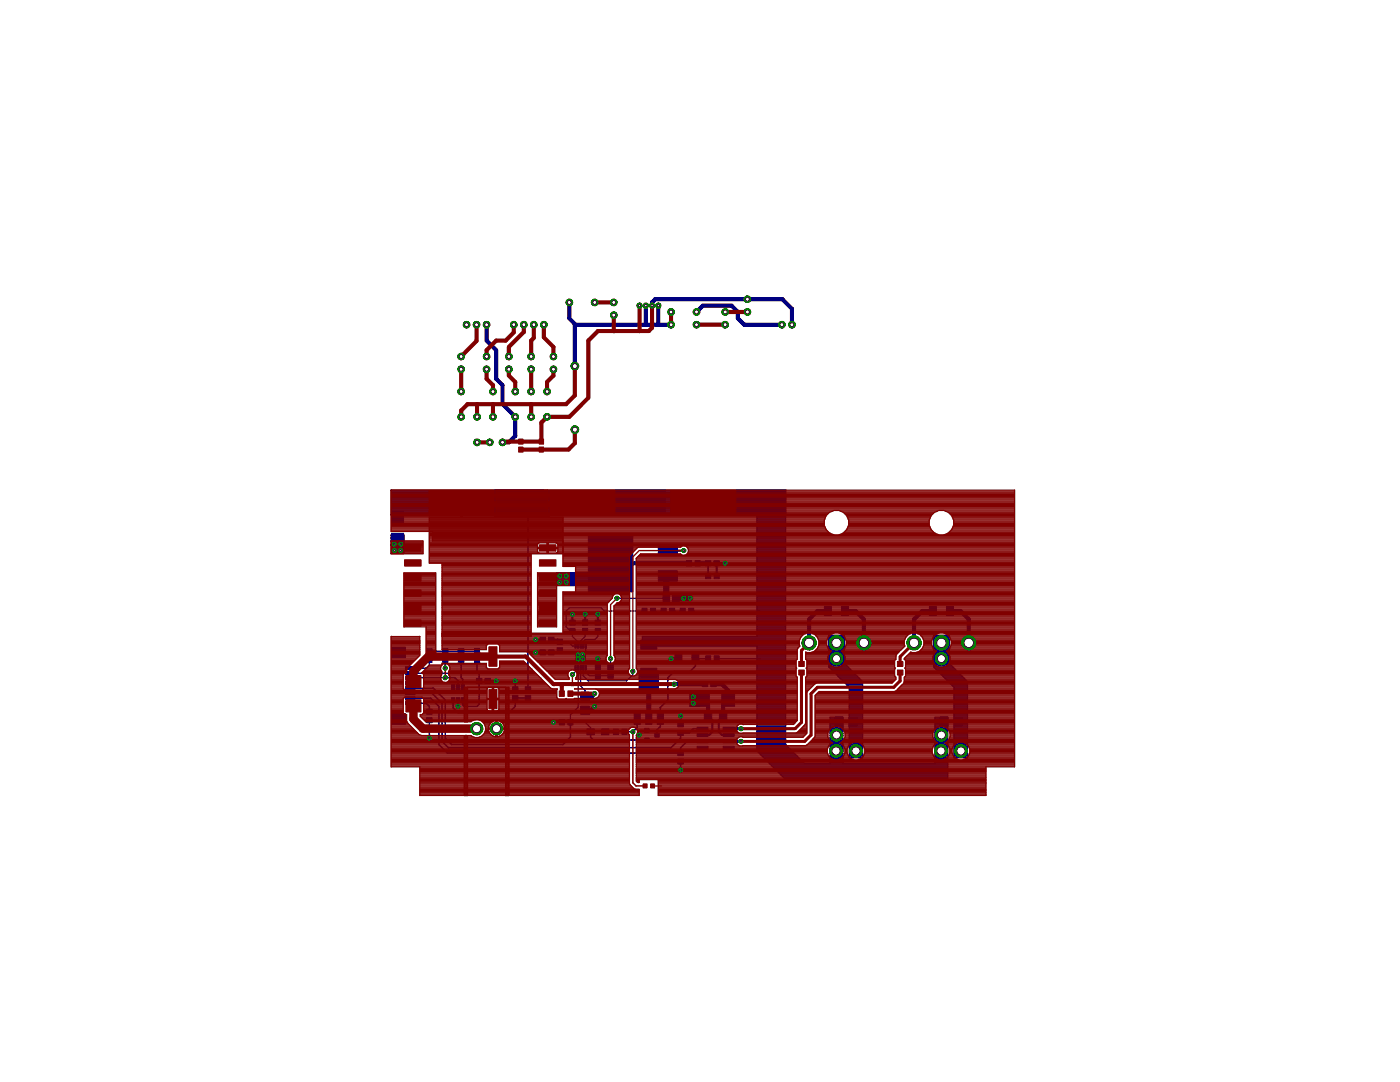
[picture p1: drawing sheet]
<svg xmlns="http://www.w3.org/2000/svg" width="279mm" height="216mm" viewBox="0 0 279 216" stroke-linecap="round" stroke-linejoin="round" font-family="sans-serif">
<g fill="#000080" stroke="#000080" stroke-width=".2">
<path d="M78.1 102h2.4v2.4h-2.4z"/>
<path d="M78.1 106.4h2.4v2.4h-2.4z"/>
<path d="M131.4 108.8h3.8v2.1h-3.8z"/>
<path d="M131.4 113.9h3.8v2.1h-3.8z"/>
<path d="M117.4 106.7h8.9v11.4h-8.9z"/>
<path d="M139.1 147.6h2.2v.6h-2.2z"/>
<path d="M144.3 147.6h2.2v.6h-2.2z"/>
<path d="M139.1 148.9h2.2v.6h-2.2z"/>
<path d="M139.1 146.4h2.2v.6h-2.2z"/>
<path d="M139.1 145.1h2.2v.6h-2.2z"/>
<path d="M144.3 148.9h2.2v.6h-2.2z"/>
<path d="M144.3 146.4h2.2v.6h-2.2z"/>
<path d="M144.3 145.1h2.2v.6h-2.2z"/>
<path d="M166.6 143.1h1.6v1.8h-1.6z"/>
<path d="M169.5 143.1h1.6v1.8h-1.6z"/>
<path d="M187.6 143.1h1.6v1.8h-1.6z"/>
<path d="M190.4 143.1h1.6v1.8h-1.6z"/>
<path d="M143.6 141.9h1.5v1.9h-1.5z"/>
<path d="M140.6 141.9h1.4v1.9h-1.4z"/>
<path d="M144.1 138.4h2.5v2.5h-2.5z"/>
<path d="M139 138.4h2.6v2.5h-2.6z"/>
<path d="M135.3 151.4h1.1v1.1h-1.1z"/>
<path d="M135.3 149.8h1.1v1h-1.1z"/>
<path d="M135.3 144h1.1v1.1h-1.1z"/>
<path d="M135.3 145.7h1.1v1h-1.1z"/>
<path d="M80.9 133h1.9v.6h-1.9z"/>
<path d="M80.9 134h1.9v.6h-1.9z"/>
<path d="M80.9 135h1.9v.6h-1.9z"/>
<path d="M80.9 136h1.9v.6h-1.9z"/>
<path d="M80.9 138h1.9v.6h-1.9z"/>
<path d="M80.9 137h1.9v.6h-1.9z"/>
<path d="M80.9 139h1.9v.6h-1.9z"/>
<path d="M80.9 140h1.9v.6h-1.9z"/>
<path d="M78.1 142.4h2.8v2.1h-2.8z"/>
<path d="M78.1 129.1h2.8v2.1h-2.8z"/>
<path d="M141.8 136h1.1v1h-1.1z"/>
<path d="M140.1 136h1.1v1h-1.1z"/>
<path d="M164.5 121h1.4v1.8h-1.4z"/>
<path d="M167.9 121h1.4v1.8h-1.4z"/>
<path d="M185.5 121h1.4v1.8h-1.4z"/>
<path d="M188.9 121h1.4v1.8h-1.4z"/>
<path d="M85.1 141.5h1.1v1h-1.1z"/>
<path d="M85.1 143.2h1.1v1h-1.1z"/>
<path d="M92 136.6h.7v1h-.7z"/>
<path d="M91.1 136.6h.6v1h-.6z"/>
<path d="M90.1 136.6h.7v1h-.7z"/>
<path d="M92 139.2h.7v1h-.7z"/>
<path d="M91.1 139.2h.6v1h-.6z"/>
<path d="M90.1 139.2h.7v1h-.7z"/>
<path d="M104.8 138.7h1.1v1.1h-1.1z"/>
<path d="M104.8 137.1h1.1v1h-1.1z"/>
<path d="M102.3 137.1h1.1v1h-1.1z"/>
<path d="M102.3 138.7h1.1v1.1h-1.1z"/>
<path d="M94.7 129.4h1v1.1h-1z"/>
<path d="M94.7 131.1h1v1.1h-1z"/>
<path d="M95.1 135.4h1.1v1h-1.1z"/>
<path d="M96.8 135.4h1.1v1h-1.1z"/>
<path d="M111.2 127.5h1.1v1h-1.1z"/>
<path d="M111.2 129.2h1.1v1.1h-1.1z"/>
<path d="M114.7 132.8h.3v.9h-.3z"/>
<path d="M115.2 132.8h.3v.9h-.3z"/>
<path d="M115.7 132.8h.3v.9h-.3z"/>
<path d="M116.2 132.8h.3v.9h-.3z"/>
<path d="M116.7 132.8h.3v.9h-.3z"/>
<path d="M114.7 128.5h.3v.8h-.3z"/>
<path d="M115.2 128.5h.3v.8h-.3z"/>
<path d="M115.7 128.5h.3v.8h-.3z"/>
<path d="M116.2 128.5h.3v.8h-.3z"/>
<path d="M116.7 128.5h.3v.8h-.3z"/>
<path d="M115 130.2h1.8v1.7h-1.8z"/>
<path d="M118.8 125.4h1.1v1h-1.1z"/>
<path d="M118.8 123.7h1.1v1h-1.1z"/>
<path d="M111.6 143.6h1v1.1h-1z"/>
<path d="M113.3 143.6h1v1.1h-1z"/>
<path d="M115.9 138.1h1.8v1.6h-1.8z"/>
<path d="M115.9 140.9h1.8v1.6h-1.8z"/>
<path d="M109.5 127.1h1.1v1h-1.1z"/>
<path d="M107.8 127.1h1.1v1h-1.1z"/>
<path d="M109.5 129.7h1.1v1h-1.1z"/>
<path d="M107.8 129.7h1.1v1h-1.1z"/>
<path d="M134.2 118.6h1.3v1.5h-1.3z"/>
<path d="M132.3 118.6h1.3v1.5h-1.3z"/>
<path d="M135.7 121.4h1.1v1.1h-1.1z"/>
<path d="M137.4 121.4h1.1v1.1h-1.1z"/>
<path d="M131.9 121.4h1v1.1h-1z"/>
<path d="M133.6 121.4h1v1.1h-1z"/>
<path d="M128.1 121.4h1v1.1h-1z"/>
<path d="M129.8 121.4h1v1.1h-1z"/>
<path d="M113.7 123.7h1.1v1h-1.1z"/>
<path d="M113.7 125.4h1.1v1h-1.1z"/>
<path d="M116.3 125.4h1v1.1h-1z"/>
<path d="M116.3 123.7h1v1.1h-1z"/>
<path d="M91.5 131.1h1.1v1.1h-1.1z"/>
<path d="M91.5 129.4h1.1v1.1h-1.1z"/>
<path d="M88.3 131.1h1.1v1.1h-1.1z"/>
<path d="M88.3 129.4h1.1v1.1h-1.1z"/>
<path d="M121.3 134.3h1.1v1h-1.1z"/>
<path d="M121.3 132.6h1.1v1h-1.1z"/>
<path d="M118.8 134.3h1v1.1h-1z"/>
<path d="M118.8 132.6h1v1.1h-1z"/>
<path d="M138.7 111.8h1v1.1h-1z"/>
<path d="M137 111.8h1v1.1h-1z"/>
<path d="M140.8 111.9h1.1v1h-1.1z"/>
<path d="M142.5 111.9h1.1v1h-1.1z"/>
<path d="M142.5 114.4h1v1.1h-1z"/>
<path d="M140.8 114.4h1v1.1h-1z"/>
<path d="M85.1 131.1h1.1v1.1h-1.1z"/>
<path d="M85.1 129.4h1.1v1.1h-1.1z"/>
<path d="M131.2 142.3h1.2v2.2h-1.2z"/>
<path d="M128.9 142.3h1.2v2.2h-1.2z"/>
<path d="M126.6 142.3h1.2v2.2h-1.2z"/>
<path d="M127.7 136.1h3.6v2.2h-3.6z"/>
<path d="M128.7 147.3h.8v.8h-.8z"/>
<path d="M128.7 145.3h.8v.8h-.8z"/>
<path d="M130.7 146.3h.9v.8h-.9z"/>
<path d="M138.1 130.5h1.4v1.8h-1.4z"/>
<path d="M134.7 130.5h1.4v1.8h-1.4z"/>
<path d="M127.9 133.3h3.2v1.8h-3.2z"/>
<path d="M127.9 127.7h3.2v1.8h-3.2z"/>
<path d="M140.8 130.9h1v1.1h-1z"/>
<path d="M142.5 130.9h1v1.1h-1z"/>
<path d="M122.4 145.5h1v1.1h-1z"/>
<path d="M124.1 145.5h1v1.1h-1z"/>
<path d="M120 145.4h1.5v1.2h-1.5z"/>
<path d="M117.1 145.4h1.5v1.2h-1.5z"/>
<path d="M119.7 97.8h13v5h-13z"/>
<path d="M143.8 97.8h13v5h-13z"/>
<path d="M95.6 97.8h13v5h-13z"/>
</g>
<g fill="none" stroke="#000080" stroke-width=".25">
<path d="M78.1 100h78.7M78.1 99.8h78.7M78.1 99.5h78.7M78.1 99.3h78.7M78.1 99.1h78.7M78.1 98.9h78.7M78.1 98.7h78.7M78.1 98.4h78.7M78.1 98.2h78.7M78.1 98h78.7M78.1 106.7h2.5v3.8h-2.5zM78.1 110.4h2.5"/>
<path d="M78.1 110.2h2.5M78.1 110h2.5M78.1 109.7h2.5M78.1 109.5h2.5M78.1 109.3h2.5M78.1 109.1h2.5M78.1 108.9h2.5M78.1 108.6h2.5M78.1 108.4h2.5M78.1 108.2h2.5M78.1 108h2.5M78.1 107.8h2.5"/>
<path d="M78.1 107.5h2.5M78.1 107.3h2.5M78.1 107.1h2.5M78.1 106.9h2.5M78.1 102.7h78.7M78.1 102.4h78.7M78.1 102.2h78.7M78.1 102h78.7M78.1 101.8h78.7M78.1 101.5h78.7M78.1 101.3h78.7M78.1 101.1h78.7"/>
<path d="M78.1 100.9h78.7M78.1 100.6h78.7M78.1 100.4h78.7M78.1 100.2h78.7M111.1 114.3h6.9v-4.4h7.7v6.9h-14.6zM111.1 116.6h14.6M111.1 116.4h14.6M111.1 116.2h14.6M111.1 116h14.6M111.1 115.8h14.6M111.1 115.5h14.6M111.1 115.3h14.6"/>
<path d="M111.1 115.1h14.6M111.1 114.9h14.6M111.1 114.6h14.6M111.1 114.4h14.6M118 114.2h7.7M118 114h7.7M118 113.7h7.7M118 113.5h7.7M118 113.3h7.7M118 113.1h7.7M118 112.9h7.7M118 112.6h7.7"/>
<path d="M118 112.4h7.7M118 112.2h7.7M118 112h7.7M118 111.8h7.7M118 111.5h7.7M118 111.3h7.7M118 111.1h7.7M118 110.9h7.7M118 110.6h7.7M118 110.4h7.7M118 110.2h7.7M118 110h7.7"/>
<path d="M123.1 119.4h9.9M151.1 102.9v24.1h-22.9v1.9h22.9v20.9l5.7 5.8h32.3v-12.5h-2.5v9.3h-18.4v-9.3h-2.5v9.3h-5.1l-3.8-3.8v-50.8h-78.7v5.1h78.7M151.1 120h5.7M151.1 119.8h5.7M151.1 119.5h5.7M151.1 119.3h5.7M151.1 119.1h5.7M151.1 118.9h5.7M151.1 118.6h5.7M151.1 118.4h5.7M151.1 118.2h5.7M151.1 118h5.7"/>
<path d="M151.1 117.8h5.7M151.1 117.5h5.7M151.1 117.3h5.7M151.1 117.1h5.7M151.1 116.9h5.7M151.1 116.6h5.7M151.1 116.4h5.7M151.1 116.2h5.7M151.1 116h5.7M151.1 115.8h5.7M151.1 115.5h5.7M151.1 115.3h5.7"/>
<path d="M151.1 115.1h5.7M151.1 114.9h5.7M151.1 114.6h5.7M151.1 114.4h5.7M151.1 114.2h5.7M151.1 114h5.7M151.1 113.7h5.7M151.1 113.5h5.7M151.1 113.3h5.7M151.1 113.1h5.7M151.1 112.9h5.7M151.1 112.6h5.7"/>
<path d="M151.1 112.4h5.7M151.1 112.2h5.7M151.1 112h5.7M151.1 111.8h5.7M151.1 111.5h5.7M151.1 111.3h5.7M151.1 111.1h5.7M151.1 110.9h5.7M151.1 110.6h5.7M151.1 110.4h5.7M151.1 110.2h5.7M151.1 110h5.7"/>
<path d="M151.1 109.7h5.7M151.1 109.5h5.7M151.1 109.3h5.7M151.1 109.1h5.7M151.1 108.9h5.7M151.1 108.6h5.7M151.1 108.4h5.7M151.1 108.2h5.7M151.1 108h5.7M151.1 107.8h5.7M151.1 107.5h5.7M151.1 107.3h5.7"/>
<path d="M151.1 107.1h5.7M151.1 106.9h5.7M151.1 106.7h5.7M151.1 106.4h5.7M151.1 106.2h5.7M151.1 106h5.7M151.1 105.8h5.7M151.1 105.5h5.7M151.1 105.3h5.7M151.1 105.1h5.7M151.1 104.9h5.7M151.1 104.6h5.7"/>
<path d="M151.1 104.4h5.7M151.1 104.2h5.7M151.1 104h5.7M151.1 103.8h5.7M151.1 103.5h5.7M151.1 103.3h5.7M151.1 103.1h5.7M111.7 128h1.7l.8 .9h.7M114.9 133.2v.8l-.7 .6M115.4 133.2v7.9l-1.6 1.5v1.5h3l1.1 1.1v.8M115.9 133.2v3.7l.9 .9v1.1M116.3 130.7l-.4 .4"/>
<path d="M116.3 130.7h.1M116.4 133.2v1.6l1 1.1h7.6l1.3-1.3v-.6M116.8 125.9v1.1l-.9 .9v1M116.9 128.9v1.2l-.6 .6M116.9 133.2v.9l.7 .7h4.3M119.3 125.9v1.1l-.6 .6h-1.9l-.4 .4v.9M119.3 131.4v1.7M121.9 131.4v1.7M127.6 134h3.8v3.8h-3.8zM127.6 137.5h3.8M127.6 137.3h3.8M127.6 137.1h3.8"/>
<path d="M127.6 136.9h3.8M127.6 136.6h3.8M127.6 136.4h3.8M127.6 136.2h3.8M127.6 136h3.8M127.6 135.7h3.8M127.6 135.5h3.8M127.6 135.3h3.8M127.6 135.1h3.8M127.6 134.9h3.8M127.6 134.6h3.8M127.6 134.4h3.8"/>
<path d="M127.6 134.2h3.8M128.2 128.9h28.6M128.2 128.7h28.6M128.2 128.4h28.6M128.2 128.2h28.6M128.2 128h28.6M128.2 127.8h28.6M128.2 127.5h28.6M128.2 127.3h28.6M128.2 127.1h28.6M128.6 121.9h-8l-.6-.6h-6.4l-.6 .6v3.2l.8 .8h.4v1.1l1.2 1.1v.8M130.3 121.9h2.1"/>
<path d="M134.1 121.9h2.1M137.7 140h1.9M137.7 139.7h1.9M137.7 139.5h1.9M137.7 139.3h1.9M137.7 139.1h1.9M137.7 138.9h1.9M137.7 138.6h1.9M137.7 138.4h1.9v2.5h-1.9zM137.9 121.9h13.8M151.1 140h5.7M151.1 139.7h5.7"/>
<path d="M151.1 139.5h5.7M151.1 139.3h5.7M151.1 139.1h5.7M151.1 138.9h5.7M151.1 138.6h5.7M151.1 138.4h5.7M151.1 138.2h5.7M151.1 138h5.7M151.1 137.8h5.7M151.1 137.5h5.7M151.1 137.3h5.7M151.1 137.1h5.7"/>
<path d="M151.1 136.9h5.7M151.1 136.6h5.7M151.1 136.4h5.7M151.1 136.2h5.7M151.1 136h5.7M151.1 135.7h5.7M151.1 135.5h5.7M151.1 135.3h5.7M151.1 135.1h5.7M151.1 134.9h5.7M151.1 134.6h5.7M151.1 134.4h5.7"/>
<path d="M151.1 134.2h5.7M151.1 134h5.7M151.1 133.8h5.7M151.1 133.5h5.7M151.1 133.3h5.7M151.1 133.1h5.7M151.1 132.9h5.7M151.1 132.6h5.7M151.1 132.4h5.7M151.1 132.2h5.7M151.1 132h5.7M151.1 131.8h5.7"/>
<path d="M151.1 131.5h5.7M151.1 131.3h5.7M151.1 131.1h5.7M151.1 130.9h5.7M151.1 130.6h5.7M151.1 130.4h5.7M151.1 130.2h5.7M151.1 130h5.7M151.1 129.8h5.7M151.1 129.5h5.7M151.1 129.3h5.7M151.1 129.1h5.7"/>
<path d="M151.1 126.9h5.7M151.1 126.6h5.7M151.1 126.4h5.7M151.1 126.2h5.7M151.1 126h5.7M151.1 125.8h5.7M151.1 125.5h5.7M151.1 125.3h5.7M151.1 125.1h5.7M151.1 124.9h5.7M151.1 124.7h5.7M151.1 124.4h5.7"/>
<path d="M151.1 124.2h5.7M151.1 124h5.7M151.1 123.8h5.7M151.1 123.5h5.7M151.1 123.3h5.7M151.1 123.1h5.7M151.1 122.9h5.7M151.1 122.6h5.7M151.1 122.4h5.7M151.1 122.2h5.7M151.1 122h5.7M151.1 121.8h5.7"/>
<path d="M151.1 121.5h5.7M151.1 121.3h5.7M151.1 121.1h5.7M151.1 120.9h5.7M151.1 120.6h5.7M151.1 120.4h5.7M151.1 120.2h5.7M165.4 133.1h3.8M165.4 132.9h3.6M165.4 132.6h3.4M165.4 132.4h3.2M165.4 132.2h3.1"/>
<path d="M165.4 132h3.1M165.4 131.8h3.1M165.4 131.5h3.1M165.4 131.3h3.1M165.4 131.1h3.1M165.4 130.9h3.1M165.4 130.6h3.1M165.4 130.4h3.1M165.4 130.2h3.1M165.4 130h3.1M165.4 129.8h3.1M165.4 129.5h3.1"/>
<path d="M165.4 129.3h3.1M165.4 129.1h3.1M165.4 128.9h3.1M165.4 128.7h3.1M165.4 128.4h3.1M165.4 128.2h3.1M165.4 128h3.1M165.4 127.8h3.1M165.4 127.5h3.1M165.4 127.3h3.1M165.4 127.1h3.1M165.4 126.9h3.1"/>
<path d="M165.4 126.7h3.1v5.6l3.6 3.7v15.2h-2.6v-14.1l-4.1-4zM165.6 133.3h3.8M165.9 133.5h3.8M166.1 133.8h3.8M166.3 134h3.8M166.5 134.2h3.8M166.8 134.4h3.8M167 134.6h3.8M167.2 134.9h3.8M167.4 135.1h3.8M167.6 135.3h3.8M167.9 135.5h3.8"/>
<path d="M168.1 135.7h3.8M168.3 136h3.8M168.5 136.2h3.6M168.7 136.4h3.4M169 136.6h3.1M169.2 136.9h2.9M169.4 137.1h2.7M169.5 140h2.6M169.5 139.7h2.6M169.5 139.5h2.6M169.5 139.3h2.6M169.5 139.1h2.6"/>
<path d="M169.5 138.9h2.6M169.5 138.6h2.6M169.5 138.4h2.6M169.5 138.2h2.6M169.5 138h2.6M169.5 137.8h2.6M169.5 137.5h2.6M169.5 137.3h2.6M186.4 133.1h3.8M186.4 132.9h3.5M186.4 132.6h3.3M186.4 132.4h3.1"/>
<path d="M186.4 132.2h3M186.4 132h3M186.4 131.8h3M186.4 131.5h3M186.4 131.3h3M186.4 131.1h3M186.4 130.9h3M186.4 130.6h3M186.4 130.4h3M186.4 130.2h3M186.4 130h3M186.4 129.8h3"/>
<path d="M186.4 129.5h3M186.4 129.3h3M186.4 129.1h3M186.4 128.9h3M186.4 128.7h3M186.4 128.4h3M186.4 128.2h3M186.4 128h3M186.4 127.8h3M186.4 127.5h3M186.4 127.3h3M186.4 127.1h3"/>
<path d="M186.4 126.9h3M186.4 126.7h3v5.6l3.7 3.7v15.2h-2.7v-14.1l-4-4zM186.6 133.3h3.8M186.8 133.5h3.8M187 133.8h3.8M187.2 134h3.9M187.5 134.2h3.8M187.7 134.4h3.8M187.9 134.6h3.8M188.1 134.9h3.8M188.4 135.1h3.8M188.6 135.3h3.8"/>
<path d="M188.8 135.5h3.8M189 135.7h3.8M189.3 136h3.8M189.5 136.2h3.6M189.7 136.4h3.4M189.9 136.6h3.2M190.1 136.9h3M190.4 137.1h2.7M190.4 140h2.7M190.4 139.7h2.7M190.4 139.5h2.7M190.4 139.3h2.7"/>
<path d="M190.4 139.1h2.7M190.4 138.9h2.7M190.4 138.6h2.7M190.4 138.4h2.7M190.4 138.2h2.7M190.4 138h2.7M190.4 137.8h2.7M190.4 137.5h2.7M190.4 137.3h2.7M110.4 144.1h1.7M137.7 140.9h1.9M137.7 140.6h1.9"/>
<path d="M137.7 140.4h1.9M137.7 140.2h1.9M141.3 142.9l-.2 .2M151.1 143.1h5.7M151.1 149.8h6.8M151.1 149.5h6.6M151.1 149.3h6.4M151.1 149.1h6.2M151.1 148.9h6M151.1 148.6h5.7M151.1 148.4h5.7M151.1 148.2h5.7"/>
<path d="M151.1 148h5.7M151.1 147.7h5.7M151.1 147.5h5.7M151.1 147.3h5.7M151.1 147.1h5.7M151.1 146.9h5.7M151.1 146.6h5.7M151.1 146.4h5.7M151.1 146.2h5.7M151.1 146h5.7M151.1 145.8h5.7M151.1 145.5h5.7"/>
<path d="M151.1 145.3h5.7M151.1 145.1h5.7M151.1 144.9h5.7M151.1 144.6h5.7M151.1 144.4h5.7M151.1 144.2h5.7M151.1 144h5.7M151.1 143.7h5.7M151.1 143.5h5.7M151.1 143.3h5.7M151.1 142.9h5.7M151.1 142.6h5.7"/>
<path d="M151.1 142.4h5.7M151.1 142.2h5.7M151.1 142h5.7M151.1 141.8h5.7M151.1 141.5h5.7M151.1 141.3h5.7M151.1 141.1h5.7M151.1 140.9h5.7M151.1 140.6h5.7M151.1 140.4h5.7M151.1 140.2h5.7M151.2 150h7"/>
<path d="M151.4 150.2h7M151.6 150.4h7M151.8 150.6h7M152.1 150.9h7M152.3 151.1h7M152.5 151.3h7M152.7 151.5h7M153 151.7h7M153.2 152h7M153.4 152.2h7M153.6 152.4h35.5M153.9 152.6h35.2"/>
<path d="M154.1 152.9h35M154.3 153.1h34.8M154.5 153.3h34.6M154.7 153.5h34.4M155 153.8h34.1M155.2 154h33.9M155.4 154.2h33.7M155.6 154.4h33.5M155.9 154.6h33.2M156.1 154.9h33M156.3 155.1h32.8M156.5 155.3h32.6"/>
<path d="M156.7 155.5h32.4M165.7 152.2h2.5M165.7 152h2.5M165.7 151.7h2.5M165.7 151.5h2.5M165.7 151.3h2.5M165.7 151.1h2.5M165.7 150.9h2.5M165.7 150.6h2.5M165.7 150.4h2.5M165.7 150.2h2.5M165.7 150h2.5"/>
<path d="M165.7 149.8h2.5M165.7 149.5h2.5M165.7 149.3h2.5M165.7 149.1h2.5M165.7 148.9h2.5M165.7 148.6h2.5M165.7 148.4h2.5M165.7 148.2h2.5M165.7 148h2.5M165.7 147.7h2.5M165.7 147.5h2.5M165.7 147.3h2.5"/>
<path d="M165.7 147.1h2.5M165.7 146.9h2.5M165.7 146.6h2.5M165.7 146.4h2.5M165.7 146.2h2.5M165.7 146h2.5M165.7 145.8h2.5M165.7 145.5h2.5M165.7 145.3h2.5M165.7 145.1h2.5M165.7 144.9h2.5M165.7 144.6h2.5"/>
<path d="M165.7 144.4h2.5M165.7 144.2h2.5M165.7 144h2.5M165.7 143.7h2.5M165.7 143.5h2.5M165.7 143.3h2.5M169.5 143.1h2.6M169.5 151.1h2.6M169.5 150.9h2.6M169.5 150.6h2.6M169.5 150.4h2.6M169.5 150.2h2.6"/>
<path d="M169.5 150h2.6M169.5 149.8h2.6M169.5 149.5h2.6M169.5 149.3h2.6M169.5 149.1h2.6M169.5 148.9h2.6M169.5 148.6h2.6M169.5 148.4h2.6M169.5 148.2h2.6M169.5 148h2.6M169.5 147.7h2.6M169.5 147.5h2.6"/>
<path d="M169.5 147.3h2.6M169.5 147.1h2.6M169.5 146.9h2.6M169.5 146.6h2.6M169.5 146.4h2.6M169.5 146.2h2.6M169.5 146h2.6M169.5 145.8h2.6M169.5 145.5h2.6M169.5 145.3h2.6M169.5 145.1h2.6M169.5 144.9h2.6"/>
<path d="M169.5 144.6h2.6M169.5 144.4h2.6M169.5 144.2h2.6M169.5 144h2.6M169.5 143.7h2.6M169.5 143.5h2.6M169.5 143.3h2.6M169.5 142.9h2.6M169.5 142.6h2.6M169.5 142.4h2.6M169.5 142.2h2.6M169.5 142h2.6"/>
<path d="M169.5 141.8h2.6M169.5 141.5h2.6M169.5 141.3h2.6M169.5 141.1h2.6M169.5 140.9h2.6M169.5 140.6h2.6M169.5 140.4h2.6M169.5 140.2h2.6M186.6 152.2h2.5M186.6 152h2.5M186.6 151.7h2.5M186.6 151.5h2.5"/>
<path d="M186.6 151.3h2.5M186.6 151.1h2.5M186.6 150.9h2.5M186.6 150.6h2.5M186.6 150.4h2.5M186.6 150.2h2.5M186.6 150h2.5M186.6 149.8h2.5M186.6 149.5h2.5M186.6 149.3h2.5M186.6 149.1h2.5M186.6 148.9h2.5"/>
<path d="M186.6 148.6h2.5M186.6 148.4h2.5M186.6 148.2h2.5M186.6 148h2.5M186.6 147.7h2.5M186.6 147.5h2.5M186.6 147.3h2.5M186.6 147.1h2.5M186.6 146.9h2.5M186.6 146.6h2.5M186.6 146.4h2.5M186.6 146.2h2.5"/>
<path d="M186.6 146h2.5M186.6 145.8h2.5M186.6 145.5h2.5M186.6 145.3h2.5M186.6 145.1h2.5M186.6 144.9h2.5M186.6 144.6h2.5M186.6 144.4h2.5M186.6 144.2h2.5M186.6 144h2.5M186.6 143.7h2.5M186.6 143.5h2.5"/>
<path d="M186.6 143.3h2.5M190.4 143.1h2.7M190.4 151.1h2.7M190.4 150.9h2.7M190.4 150.6h2.7M190.4 150.4h2.7M190.4 150.2h2.7M190.4 150h2.7M190.4 149.8h2.7M190.4 149.5h2.7M190.4 149.3h2.7M190.4 149.1h2.7"/>
<path d="M190.4 148.9h2.7M190.4 148.6h2.7M190.4 148.4h2.7M190.4 148.2h2.7M190.4 148h2.7M190.4 147.7h2.7M190.4 147.5h2.7M190.4 147.3h2.7M190.4 147.1h2.7M190.4 146.9h2.7M190.4 146.6h2.7M190.4 146.4h2.7"/>
<path d="M190.4 146.2h2.7M190.4 146h2.7M190.4 145.8h2.7M190.4 145.5h2.7M190.4 145.3h2.7M190.4 145.1h2.7M190.4 144.9h2.7M190.4 144.6h2.7M190.4 144.4h2.7M190.4 144.2h2.7M190.4 144h2.7M190.4 143.7h2.7"/>
<path d="M190.4 143.5h2.7M190.4 143.3h2.7M190.4 142.9h2.7M190.4 142.6h2.7M190.4 142.4h2.7M190.4 142.2h2.7M190.4 142h2.7M190.4 141.8h2.7M190.4 141.5h2.7M190.4 141.3h2.7M190.4 141.1h2.7M190.4 140.9h2.7"/>
<path d="M190.4 140.6h2.7M190.4 140.4h2.7M190.4 140.2h2.7"/>
</g>
<path d="M133 115.3v4.1M134.9 119.4h2.8" fill="none" stroke="#000080" stroke-width="1.3"/>
<path d="M133.3 114.9l-.3 .4M133.3 109.9h3.2M144.7 112.4h-1.7v2.5M106.9 127.6h1.4M106.9 130.2h1.4M110 127.6h1.3l.4 .4M111.7 129.8l-.4 .4h-1.3M114.2 122.6v1.6M116.8 122.6v1.6M119.3 122.6v1.6M141.3 142.9l.9 .8v2.3l-.7 .7h-1.3M144.3 142.9l-.9 .8v2.3l.7 .7h1.3" fill="none" stroke="#000080" stroke-width=".42"/>
<g fill="none" stroke="#000080" stroke-width=".32">
<path d="M105.4 102.9v34.7M141.3 112.4v2.5M81.9 137.3h4.6l2.4 2.4v7.6l1.2 1.3h22.3l1.4-1.5v-3M81.9 138.3h4.3l2 2v7.6l1.3 1.3h44.4l1.9-1.9v-1.1h1.7l.9-.8h1.8M81.9 139.3h4.1l1.6 1.6v7.7l1.7 1.7h46.5v-1.1l1.3-1.3h3.1M81.9 135.3l8.9-.1 .6 .7v1.2M81.9 134.3h10.1M85.7 131.7v1l-.6 .6h-3.2M85.7 129.9h9.5M88.9 131.7v1.6M91.4 139.7v1.2M92 131.7v3.5l.4 .4v1.5"/>
<path d="M95.2 131.7v2.3l.4 .4v6.1l-.4 .4h-2.5l-.3-.3v-.9M97.3 135.9h1.7M102.8 135.9v1.7M105.4 139.3h-2.6v1.6l-1.2 1.3h-10.2l-1-.9v-1.6M141.3 131.4h-2.5v1.5l-1.1 1.1h-3.1l-1.3 1.2v4.5l-1.5 1.5v3.8l-.7 .6v1.1M143 131.4h8.7M81.9 140.3h3.1l.7 .6v1.1M85.7 143.7v3.6M117.9 146v1.1l.5 .6h10.7M120.8 146h2.1M127.2 143.4v1.8l-.9 .8h-1.7M129.1 145.7h-1.2l-.3 .3v.7"/>
<path d="M135.8 142.9v1.6M135.8 152v1.6"/>
</g>
<path d="M133.9 131.4h1.5M145.4 145.4h2.5M145.4 147.9h2.5" fill="none" stroke="#000080" stroke-width=".61"/>
<g fill="none" stroke="#000080" stroke-width=".83">
<path d="M97.1 64.8v3.2l1.9 1.9v5.7l1.3 1.3v3.7l2.5 2.6v3.8l-1.2 1.3h-1.3M113.6 60.3v3.2l1.1 1.1v8.4M114.7 64.8h19.2M128.9 61v3.8M130.1 61v-.7l.6-.6h25.4l2 1.9v3.2M131.4 61v3.8M139 62.3l1.3-1.3h5.7l1.3 1.3v1.2l1.2 1.3h7.5M121.9 112.4h15.6M139.2 112.4h2.1M118.7 138.4l-.5 .5h-1.4M134.6 136.5h6.1M140.3 139.7l1 1v2.2"/>
<path d="M142.4 136.5h1.7l1.2 1.3v1.9M145.3 139.7h.1M145.3 139.7l-1 1v2.2M165.2 121.9h-2.1l-1.6 1.7v4.7M168.6 121.9h2.2l1.6 1.7v4.7M186.2 121.9h-2.1l-1.7 1.7v4.7M189.6 121.9h2.1l1.6 1.7v4.7M118.7 140.9l-.8 .8h-1.1"/>
</g>
<path d="M129.5 137.2v6.2" fill="none" stroke="#000080" stroke-width="1"/>
<circle cx="187.9" cy="146.7" r="1.21" fill="#008000" stroke="#008000" stroke-width=".2"/>
<circle cx="187.9" cy="146.7" r=".8" fill="#fff" stroke="#000" stroke-width=".2"/>
<circle cx="187.9" cy="131.4" r="1.21" fill="#008000" stroke="#008000" stroke-width=".2"/>
<circle cx="187.9" cy="131.4" r=".8" fill="#fff" stroke="#000" stroke-width=".2"/>
<circle cx="166.9" cy="146.7" r="1.21" fill="#008000" stroke="#008000" stroke-width=".2"/>
<circle cx="166.9" cy="146.7" r=".8" fill="#fff" stroke="#000" stroke-width=".2"/>
<circle cx="166.9" cy="131.4" r="1.21" fill="#008000" stroke="#008000" stroke-width=".2"/>
<circle cx="166.9" cy="131.4" r=".8" fill="#fff" stroke="#000" stroke-width=".2"/>
<circle cx="99.1" cy="145.4" r="1.23" fill="#008000" stroke="#008000" stroke-width=".2"/>
<circle cx="99.1" cy="145.4" r=".83" fill="#fff" stroke="#000" stroke-width=".2"/>
<circle cx="95.1" cy="145.4" r="1.23" fill="#008000" stroke="#008000" stroke-width=".2"/>
<circle cx="95.1" cy="145.4" r=".83" fill="#fff" stroke="#000" stroke-width=".2"/>
<circle cx="170.8" cy="149.8" r="1.23" fill="#008000" stroke="#008000" stroke-width=".2"/>
<circle cx="170.8" cy="149.8" r=".83" fill="#fff" stroke="#000" stroke-width=".2"/>
<circle cx="166.9" cy="149.8" r="1.23" fill="#008000" stroke="#008000" stroke-width=".2"/>
<circle cx="166.9" cy="149.8" r=".83" fill="#fff" stroke="#000" stroke-width=".2"/>
<circle cx="191.8" cy="149.8" r="1.23" fill="#008000" stroke="#008000" stroke-width=".2"/>
<circle cx="191.8" cy="149.8" r=".83" fill="#fff" stroke="#000" stroke-width=".2"/>
<circle cx="187.8" cy="149.8" r="1.23" fill="#008000" stroke="#008000" stroke-width=".2"/>
<circle cx="187.8" cy="149.8" r=".83" fill="#fff" stroke="#000" stroke-width=".2"/>
<circle cx="161.5" cy="128.3" r="1.42" fill="#008000" stroke="#008000" stroke-width=".2"/>
<circle cx="161.5" cy="128.3" r=".95" fill="#fff" stroke="#000" stroke-width=".2"/>
<circle cx="166.9" cy="128.3" r="1.42" fill="#008000" stroke="#008000" stroke-width=".2"/>
<circle cx="166.9" cy="128.3" r=".95" fill="#fff" stroke="#000" stroke-width=".2"/>
<circle cx="172.4" cy="128.3" r="1.42" fill="#008000" stroke="#008000" stroke-width=".2"/>
<circle cx="172.4" cy="128.3" r=".95" fill="#fff" stroke="#000" stroke-width=".2"/>
<circle cx="182.4" cy="128.3" r="1.42" fill="#008000" stroke="#008000" stroke-width=".2"/>
<circle cx="182.4" cy="128.3" r=".95" fill="#fff" stroke="#000" stroke-width=".2"/>
<circle cx="187.9" cy="128.3" r="1.42" fill="#008000" stroke="#008000" stroke-width=".2"/>
<circle cx="187.9" cy="128.3" r=".95" fill="#fff" stroke="#000" stroke-width=".2"/>
<circle cx="193.3" cy="128.3" r="1.42" fill="#008000" stroke="#008000" stroke-width=".2"/>
<circle cx="193.3" cy="128.3" r=".95" fill="#fff" stroke="#000" stroke-width=".2"/>
<circle cx="114.7" cy="73" r=".76" fill="#008000" stroke="#008000" stroke-width=".2"/>
<circle cx="114.7" cy="73" r=".51" fill="#fff" stroke="#000" stroke-width=".2"/>
<circle cx="114.7" cy="85.7" r=".76" fill="#008000" stroke="#008000" stroke-width=".2"/>
<circle cx="114.7" cy="85.7" r=".51" fill="#fff" stroke="#000" stroke-width=".2"/>
<circle cx="95.1" cy="64.8" r=".66" fill="#008000" stroke="#008000" stroke-width=".2"/>
<circle cx="95.1" cy="64.8" r=".4" fill="#fff" stroke="#000" stroke-width=".2"/>
<circle cx="97.1" cy="64.8" r=".66" fill="#008000" stroke="#008000" stroke-width=".2"/>
<circle cx="97.1" cy="64.8" r=".4" fill="#fff" stroke="#000" stroke-width=".2"/>
<circle cx="93.1" cy="64.8" r=".66" fill="#008000" stroke="#008000" stroke-width=".2"/>
<circle cx="93.1" cy="64.8" r=".4" fill="#fff" stroke="#000" stroke-width=".2"/>
<circle cx="149.2" cy="59.7" r=".66" fill="#008000" stroke="#008000" stroke-width=".2"/>
<circle cx="149.2" cy="59.7" r=".4" fill="#fff" stroke="#000" stroke-width=".2"/>
<circle cx="149.2" cy="62.3" r=".66" fill="#008000" stroke="#008000" stroke-width=".2"/>
<circle cx="149.2" cy="62.3" r=".4" fill="#fff" stroke="#000" stroke-width=".2"/>
<circle cx="156" cy="64.8" r=".66" fill="#008000" stroke="#008000" stroke-width=".2"/>
<circle cx="156" cy="64.8" r=".4" fill="#fff" stroke="#000" stroke-width=".2"/>
<circle cx="158.1" cy="64.8" r=".66" fill="#008000" stroke="#008000" stroke-width=".2"/>
<circle cx="158.1" cy="64.8" r=".4" fill="#fff" stroke="#000" stroke-width=".2"/>
<circle cx="106.5" cy="64.8" r=".66" fill="#008000" stroke="#008000" stroke-width=".2"/>
<circle cx="106.5" cy="64.8" r=".4" fill="#fff" stroke="#000" stroke-width=".2"/>
<circle cx="108.5" cy="64.8" r=".66" fill="#008000" stroke="#008000" stroke-width=".2"/>
<circle cx="108.5" cy="64.8" r=".4" fill="#fff" stroke="#000" stroke-width=".2"/>
<circle cx="104.5" cy="64.8" r=".66" fill="#008000" stroke="#008000" stroke-width=".2"/>
<circle cx="104.5" cy="64.8" r=".4" fill="#fff" stroke="#000" stroke-width=".2"/>
<circle cx="102.5" cy="64.8" r=".66" fill="#008000" stroke="#008000" stroke-width=".2"/>
<circle cx="102.5" cy="64.8" r=".4" fill="#fff" stroke="#000" stroke-width=".2"/>
<circle cx="131.4" cy="61" r=".51" fill="#008000" stroke="#008000" stroke-width=".2"/>
<circle cx="131.4" cy="61" r=".25" fill="#fff" stroke="#000" stroke-width=".2"/>
<circle cx="130.1" cy="61" r=".51" fill="#008000" stroke="#008000" stroke-width=".2"/>
<circle cx="130.1" cy="61" r=".25" fill="#fff" stroke="#000" stroke-width=".2"/>
<circle cx="128.9" cy="61" r=".51" fill="#008000" stroke="#008000" stroke-width=".2"/>
<circle cx="128.9" cy="61" r=".25" fill="#fff" stroke="#000" stroke-width=".2"/>
<circle cx="127.6" cy="61" r=".51" fill="#008000" stroke="#008000" stroke-width=".2"/>
<circle cx="127.6" cy="61" r=".25" fill="#fff" stroke="#000" stroke-width=".2"/>
<circle cx="97.7" cy="88.3" r=".66" fill="#008000" stroke="#008000" stroke-width=".2"/>
<circle cx="97.7" cy="88.3" r=".4" fill="#fff" stroke="#000" stroke-width=".2"/>
<circle cx="100.3" cy="88.3" r=".66" fill="#008000" stroke="#008000" stroke-width=".2"/>
<circle cx="100.3" cy="88.3" r=".4" fill="#fff" stroke="#000" stroke-width=".2"/>
<circle cx="97.1" cy="73.7" r=".66" fill="#008000" stroke="#008000" stroke-width=".2"/>
<circle cx="97.1" cy="73.7" r=".4" fill="#fff" stroke="#000" stroke-width=".2"/>
<circle cx="97.1" cy="71.1" r=".66" fill="#008000" stroke="#008000" stroke-width=".2"/>
<circle cx="97.1" cy="71.1" r=".4" fill="#fff" stroke="#000" stroke-width=".2"/>
<circle cx="101.6" cy="71.1" r=".66" fill="#008000" stroke="#008000" stroke-width=".2"/>
<circle cx="101.6" cy="71.1" r=".4" fill="#fff" stroke="#000" stroke-width=".2"/>
<circle cx="101.6" cy="73.7" r=".66" fill="#008000" stroke="#008000" stroke-width=".2"/>
<circle cx="101.6" cy="73.7" r=".4" fill="#fff" stroke="#000" stroke-width=".2"/>
<circle cx="106" cy="73.7" r=".66" fill="#008000" stroke="#008000" stroke-width=".2"/>
<circle cx="106" cy="73.7" r=".4" fill="#fff" stroke="#000" stroke-width=".2"/>
<circle cx="106" cy="71.1" r=".66" fill="#008000" stroke="#008000" stroke-width=".2"/>
<circle cx="106" cy="71.1" r=".4" fill="#fff" stroke="#000" stroke-width=".2"/>
<circle cx="110.4" cy="71.1" r=".66" fill="#008000" stroke="#008000" stroke-width=".2"/>
<circle cx="110.4" cy="71.1" r=".4" fill="#fff" stroke="#000" stroke-width=".2"/>
<circle cx="110.4" cy="73.7" r=".66" fill="#008000" stroke="#008000" stroke-width=".2"/>
<circle cx="110.4" cy="73.7" r=".4" fill="#fff" stroke="#000" stroke-width=".2"/>
<circle cx="122.5" cy="60.3" r=".66" fill="#008000" stroke="#008000" stroke-width=".2"/>
<circle cx="122.5" cy="60.3" r=".4" fill="#fff" stroke="#000" stroke-width=".2"/>
<circle cx="122.5" cy="62.9" r=".66" fill="#008000" stroke="#008000" stroke-width=".2"/>
<circle cx="122.5" cy="62.9" r=".4" fill="#fff" stroke="#000" stroke-width=".2"/>
<circle cx="95.2" cy="88.3" r=".66" fill="#008000" stroke="#008000" stroke-width=".2"/>
<circle cx="95.2" cy="88.3" r=".4" fill="#fff" stroke="#000" stroke-width=".2"/>
<circle cx="95.2" cy="83.2" r=".66" fill="#008000" stroke="#008000" stroke-width=".2"/>
<circle cx="95.2" cy="83.2" r=".4" fill="#fff" stroke="#000" stroke-width=".2"/>
<circle cx="98.4" cy="78.1" r=".66" fill="#008000" stroke="#008000" stroke-width=".2"/>
<circle cx="98.4" cy="78.1" r=".4" fill="#fff" stroke="#000" stroke-width=".2"/>
<circle cx="98.4" cy="83.2" r=".66" fill="#008000" stroke="#008000" stroke-width=".2"/>
<circle cx="98.4" cy="83.2" r=".4" fill="#fff" stroke="#000" stroke-width=".2"/>
<circle cx="102.8" cy="78.1" r=".66" fill="#008000" stroke="#008000" stroke-width=".2"/>
<circle cx="102.8" cy="78.1" r=".4" fill="#fff" stroke="#000" stroke-width=".2"/>
<circle cx="102.8" cy="83.2" r=".66" fill="#008000" stroke="#008000" stroke-width=".2"/>
<circle cx="102.8" cy="83.2" r=".4" fill="#fff" stroke="#000" stroke-width=".2"/>
<circle cx="106" cy="78.1" r=".66" fill="#008000" stroke="#008000" stroke-width=".2"/>
<circle cx="106" cy="78.1" r=".4" fill="#fff" stroke="#000" stroke-width=".2"/>
<circle cx="106" cy="83.2" r=".66" fill="#008000" stroke="#008000" stroke-width=".2"/>
<circle cx="106" cy="83.2" r=".4" fill="#fff" stroke="#000" stroke-width=".2"/>
<circle cx="109.2" cy="78.1" r=".66" fill="#008000" stroke="#008000" stroke-width=".2"/>
<circle cx="109.2" cy="78.1" r=".4" fill="#fff" stroke="#000" stroke-width=".2"/>
<circle cx="109.2" cy="83.2" r=".66" fill="#008000" stroke="#008000" stroke-width=".2"/>
<circle cx="109.2" cy="83.2" r=".4" fill="#fff" stroke="#000" stroke-width=".2"/>
<circle cx="118.7" cy="60.3" r=".66" fill="#008000" stroke="#008000" stroke-width=".2"/>
<circle cx="118.7" cy="60.3" r=".4" fill="#fff" stroke="#000" stroke-width=".2"/>
<circle cx="113.6" cy="60.3" r=".66" fill="#008000" stroke="#008000" stroke-width=".2"/>
<circle cx="113.6" cy="60.3" r=".4" fill="#fff" stroke="#000" stroke-width=".2"/>
<circle cx="139" cy="64.8" r=".66" fill="#008000" stroke="#008000" stroke-width=".2"/>
<circle cx="139" cy="64.8" r=".4" fill="#fff" stroke="#000" stroke-width=".2"/>
<circle cx="133.9" cy="64.8" r=".66" fill="#008000" stroke="#008000" stroke-width=".2"/>
<circle cx="133.9" cy="64.8" r=".4" fill="#fff" stroke="#000" stroke-width=".2"/>
<circle cx="92" cy="78.1" r=".66" fill="#008000" stroke="#008000" stroke-width=".2"/>
<circle cx="92" cy="78.1" r=".4" fill="#fff" stroke="#000" stroke-width=".2"/>
<circle cx="92" cy="83.2" r=".66" fill="#008000" stroke="#008000" stroke-width=".2"/>
<circle cx="92" cy="83.2" r=".4" fill="#fff" stroke="#000" stroke-width=".2"/>
<circle cx="92" cy="73.7" r=".66" fill="#008000" stroke="#008000" stroke-width=".2"/>
<circle cx="92" cy="73.7" r=".4" fill="#fff" stroke="#000" stroke-width=".2"/>
<circle cx="92" cy="71.1" r=".66" fill="#008000" stroke="#008000" stroke-width=".2"/>
<circle cx="92" cy="71.1" r=".4" fill="#fff" stroke="#000" stroke-width=".2"/>
<circle cx="144.7" cy="64.8" r=".66" fill="#008000" stroke="#008000" stroke-width=".2"/>
<circle cx="144.7" cy="64.8" r=".4" fill="#fff" stroke="#000" stroke-width=".2"/>
<circle cx="144.7" cy="62.3" r=".66" fill="#008000" stroke="#008000" stroke-width=".2"/>
<circle cx="144.7" cy="62.3" r=".4" fill="#fff" stroke="#000" stroke-width=".2"/>
<circle cx="139" cy="62.3" r=".66" fill="#008000" stroke="#008000" stroke-width=".2"/>
<circle cx="139" cy="62.3" r=".4" fill="#fff" stroke="#000" stroke-width=".2"/>
<circle cx="133.9" cy="62.3" r=".66" fill="#008000" stroke="#008000" stroke-width=".2"/>
<circle cx="133.9" cy="62.3" r=".4" fill="#fff" stroke="#000" stroke-width=".2"/>
<circle cx="123.1" cy="119.4" r=".4" fill="#008000" stroke="#008000" stroke-width=".2"/>
<circle cx="123.1" cy="119.4" r=".19" fill="#fff" stroke="#000" stroke-width=".2"/>
<circle cx="121.9" cy="131.4" r=".4" fill="#008000" stroke="#008000" stroke-width=".2"/>
<circle cx="121.9" cy="131.4" r=".19" fill="#fff" stroke="#000" stroke-width=".2"/>
<circle cx="126.3" cy="134" r=".4" fill="#008000" stroke="#008000" stroke-width=".2"/>
<circle cx="126.3" cy="134" r=".19" fill="#fff" stroke="#000" stroke-width=".2"/>
<circle cx="136.5" cy="109.9" r=".4" fill="#008000" stroke="#008000" stroke-width=".2"/>
<circle cx="136.5" cy="109.9" r=".19" fill="#fff" stroke="#000" stroke-width=".2"/>
<circle cx="138.4" cy="139" r=".4" fill="#008000" stroke="#008000" stroke-width=".2"/>
<circle cx="138.4" cy="139" r=".19" fill="#fff" stroke="#000" stroke-width=".2"/>
<circle cx="110.4" cy="144.1" r=".4" fill="#008000" stroke="#008000" stroke-width=".2"/>
<circle cx="110.4" cy="144.1" r=".19" fill="#fff" stroke="#000" stroke-width=".2"/>
<circle cx="85.7" cy="147.3" r=".4" fill="#008000" stroke="#008000" stroke-width=".2"/>
<circle cx="85.7" cy="147.3" r=".19" fill="#fff" stroke="#000" stroke-width=".2"/>
<circle cx="106.9" cy="130.2" r=".4" fill="#008000" stroke="#008000" stroke-width=".2"/>
<circle cx="106.9" cy="130.2" r=".19" fill="#fff" stroke="#000" stroke-width=".2"/>
<circle cx="127.6" cy="146.7" r=".4" fill="#008000" stroke="#008000" stroke-width=".2"/>
<circle cx="127.6" cy="146.7" r=".19" fill="#fff" stroke="#000" stroke-width=".2"/>
<circle cx="133.9" cy="131.4" r=".4" fill="#008000" stroke="#008000" stroke-width=".2"/>
<circle cx="133.9" cy="131.4" r=".19" fill="#fff" stroke="#000" stroke-width=".2"/>
<circle cx="119.3" cy="131.4" r=".4" fill="#008000" stroke="#008000" stroke-width=".2"/>
<circle cx="119.3" cy="131.4" r=".19" fill="#fff" stroke="#000" stroke-width=".2"/>
<circle cx="137.7" cy="119.4" r=".4" fill="#008000" stroke="#008000" stroke-width=".2"/>
<circle cx="137.7" cy="119.4" r=".19" fill="#fff" stroke="#000" stroke-width=".2"/>
<circle cx="114.2" cy="122.6" r=".4" fill="#008000" stroke="#008000" stroke-width=".2"/>
<circle cx="114.2" cy="122.6" r=".19" fill="#fff" stroke="#000" stroke-width=".2"/>
<circle cx="118.7" cy="140.9" r=".4" fill="#008000" stroke="#008000" stroke-width=".2"/>
<circle cx="118.7" cy="140.9" r=".19" fill="#fff" stroke="#000" stroke-width=".2"/>
<circle cx="116.3" cy="130.7" r=".4" fill="#008000" stroke="#008000" stroke-width=".2"/>
<circle cx="116.3" cy="130.7" r=".19" fill="#fff" stroke="#000" stroke-width=".2"/>
<circle cx="115.4" cy="130.7" r=".4" fill="#008000" stroke="#008000" stroke-width=".2"/>
<circle cx="115.4" cy="130.7" r=".19" fill="#fff" stroke="#000" stroke-width=".2"/>
<circle cx="115.4" cy="131.5" r=".4" fill="#008000" stroke="#008000" stroke-width=".2"/>
<circle cx="115.4" cy="131.5" r=".19" fill="#fff" stroke="#000" stroke-width=".2"/>
<circle cx="116.3" cy="131.5" r=".4" fill="#008000" stroke="#008000" stroke-width=".2"/>
<circle cx="116.3" cy="131.5" r=".19" fill="#fff" stroke="#000" stroke-width=".2"/>
<circle cx="119.3" cy="122.6" r=".4" fill="#008000" stroke="#008000" stroke-width=".2"/>
<circle cx="119.3" cy="122.6" r=".19" fill="#fff" stroke="#000" stroke-width=".2"/>
<circle cx="106.9" cy="127.6" r=".4" fill="#008000" stroke="#008000" stroke-width=".2"/>
<circle cx="106.9" cy="127.6" r=".19" fill="#fff" stroke="#000" stroke-width=".2"/>
<circle cx="144.7" cy="112.4" r=".4" fill="#008000" stroke="#008000" stroke-width=".2"/>
<circle cx="144.7" cy="112.4" r=".19" fill="#fff" stroke="#000" stroke-width=".2"/>
<circle cx="138.4" cy="140.3" r=".4" fill="#008000" stroke="#008000" stroke-width=".2"/>
<circle cx="138.4" cy="140.3" r=".19" fill="#fff" stroke="#000" stroke-width=".2"/>
<circle cx="135.8" cy="142.9" r=".4" fill="#008000" stroke="#008000" stroke-width=".2"/>
<circle cx="135.8" cy="142.9" r=".19" fill="#fff" stroke="#000" stroke-width=".2"/>
<circle cx="135.8" cy="153.6" r=".4" fill="#008000" stroke="#008000" stroke-width=".2"/>
<circle cx="135.8" cy="153.6" r=".19" fill="#fff" stroke="#000" stroke-width=".2"/>
<circle cx="99" cy="135.9" r=".4" fill="#008000" stroke="#008000" stroke-width=".2"/>
<circle cx="99" cy="135.9" r=".19" fill="#fff" stroke="#000" stroke-width=".2"/>
<circle cx="91.4" cy="140.9" r=".4" fill="#008000" stroke="#008000" stroke-width=".2"/>
<circle cx="91.4" cy="140.9" r=".19" fill="#fff" stroke="#000" stroke-width=".2"/>
<circle cx="102.8" cy="135.9" r=".4" fill="#008000" stroke="#008000" stroke-width=".2"/>
<circle cx="102.8" cy="135.9" r=".19" fill="#fff" stroke="#000" stroke-width=".2"/>
<circle cx="136.5" cy="119.4" r=".4" fill="#008000" stroke="#008000" stroke-width=".2"/>
<circle cx="136.5" cy="119.4" r=".19" fill="#fff" stroke="#000" stroke-width=".2"/>
<circle cx="116.8" cy="122.6" r=".4" fill="#008000" stroke="#008000" stroke-width=".2"/>
<circle cx="116.8" cy="122.6" r=".19" fill="#fff" stroke="#000" stroke-width=".2"/>
<circle cx="134.6" cy="136.5" r=".4" fill="#008000" stroke="#008000" stroke-width=".2"/>
<circle cx="134.6" cy="136.5" r=".19" fill="#fff" stroke="#000" stroke-width=".2"/>
<circle cx="114.2" cy="134.6" r=".4" fill="#008000" stroke="#008000" stroke-width=".2"/>
<circle cx="114.2" cy="134.6" r=".19" fill="#fff" stroke="#000" stroke-width=".2"/>
<circle cx="147.9" cy="145.4" r=".4" fill="#008000" stroke="#008000" stroke-width=".2"/>
<circle cx="147.9" cy="145.4" r=".19" fill="#fff" stroke="#000" stroke-width=".2"/>
<circle cx="147.9" cy="147.9" r=".4" fill="#008000" stroke="#008000" stroke-width=".2"/>
<circle cx="147.9" cy="147.9" r=".19" fill="#fff" stroke="#000" stroke-width=".2"/>
<circle cx="88.9" cy="133.3" r=".4" fill="#008000" stroke="#008000" stroke-width=".2"/>
<circle cx="88.9" cy="133.3" r=".19" fill="#fff" stroke="#000" stroke-width=".2"/>
<circle cx="88.9" cy="135.2" r=".4" fill="#008000" stroke="#008000" stroke-width=".2"/>
<circle cx="88.9" cy="135.2" r=".19" fill="#fff" stroke="#000" stroke-width=".2"/>
<circle cx="118.7" cy="138.4" r=".4" fill="#008000" stroke="#008000" stroke-width=".2"/>
<circle cx="118.7" cy="138.4" r=".19" fill="#fff" stroke="#000" stroke-width=".2"/>
<circle cx="126.3" cy="146" r=".4" fill="#008000" stroke="#008000" stroke-width=".2"/>
<circle cx="126.3" cy="146" r=".19" fill="#fff" stroke="#000" stroke-width=".2"/>
<circle cx="111.7" cy="114.9" r=".4" fill="#008000" stroke="#008000" stroke-width=".2"/>
<circle cx="111.7" cy="114.9" r=".19" fill="#fff" stroke="#000" stroke-width=".2"/>
<circle cx="113" cy="114.9" r=".4" fill="#008000" stroke="#008000" stroke-width=".2"/>
<circle cx="113" cy="114.9" r=".19" fill="#fff" stroke="#000" stroke-width=".2"/>
<circle cx="111.7" cy="116.2" r=".4" fill="#008000" stroke="#008000" stroke-width=".2"/>
<circle cx="111.7" cy="116.2" r=".19" fill="#fff" stroke="#000" stroke-width=".2"/>
<circle cx="113" cy="116.2" r=".4" fill="#008000" stroke="#008000" stroke-width=".2"/>
<circle cx="113" cy="116.2" r=".19" fill="#fff" stroke="#000" stroke-width=".2"/>
<circle cx="78.7" cy="109.9" r=".4" fill="#008000" stroke="#008000" stroke-width=".2"/>
<circle cx="78.7" cy="109.9" r=".19" fill="#fff" stroke="#000" stroke-width=".2"/>
<circle cx="80" cy="109.9" r=".4" fill="#008000" stroke="#008000" stroke-width=".2"/>
<circle cx="80" cy="109.9" r=".19" fill="#fff" stroke="#000" stroke-width=".2"/>
<circle cx="80" cy="108.6" r=".4" fill="#008000" stroke="#008000" stroke-width=".2"/>
<circle cx="80" cy="108.6" r=".19" fill="#fff" stroke="#000" stroke-width=".2"/>
<circle cx="78.7" cy="108.6" r=".4" fill="#008000" stroke="#008000" stroke-width=".2"/>
<circle cx="78.7" cy="108.6" r=".19" fill="#fff" stroke="#000" stroke-width=".2"/>
<g fill="#800000" stroke="#800000" stroke-width=".2">
<path d="M107.7 114.7h3.3v1.3h-3.3z"/>
<path d="M107.7 111.7h3.3v1.3h-3.3z"/>
<path d="M107.7 108.7h3.3v1.3h-3.3z"/>
<path d="M80.7 108.7h3.3v1.3h-3.3z"/>
<path d="M80.7 111.7h3.3v1.3h-3.3z"/>
<path d="M80.7 114.7h3.3v1.3h-3.3z"/>
<path d="M80.7 117.7h3.3v1.3h-3.3z"/>
<path d="M80.7 120.7h3.3v1.3h-3.3z"/>
<path d="M80.7 123.7h3.3v1.3h-3.3z"/>
<path d="M107.7 123.7h3.3v1.3h-3.3z"/>
<path d="M107.7 120.7h3.3v1.3h-3.3z"/>
<path d="M107.7 117.7h3.3v1.3h-3.3z"/>
<path d="M81 139.6h3v2.4h-3z"/>
<path d="M81 134.8h3v2.4h-3z"/>
<path d="M179.1 133.7h1.1v1h-1.1z"/>
<path d="M179.1 132h1.1v1h-1.1z"/>
<path d="M159.4 133.7h1.1v1h-1.1z"/>
<path d="M159.4 132h1.1v1h-1.1z"/>
<path d="M97.6 137.5h1.6v3.9h-1.6z"/>
<path d="M97.6 129.1h1.6v3.8h-1.6z"/>
<path d="M111.6 137.9h1v1.1h-1z"/>
<path d="M113.3 137.9h1v1.1h-1z"/>
<path d="M129.8 156.4h.8v.8h-.8z"/>
<path d="M128.3 156.4h.8v.8h-.8z"/>
<path d="M109.7 97.8h13v5h-13z"/>
<path d="M133.9 97.8h13v5h-13z"/>
<path d="M85.6 97.8h13v5h-13z"/>
<path d="M107.6 89.2h.9v1h-.9z"/>
<path d="M107.6 87.6h.9v1h-.9z"/>
<path d="M103.5 87.6h.9v1h-.9z"/>
<path d="M103.5 89.2h.9v1h-.9z"/>
</g>
<g fill="none" stroke="#800000" stroke-width=".25">
<path d="M78.1 100h124.4M78.1 99.8h124.4M78.1 99.5h124.4M78.1 99.3h124.4M78.1 99.1h124.4M78.1 98.9h124.4M78.1 98.7h124.4M78.1 98.4h124.4M78.1 98.2h124.4M78.1 98h124.4M99 97.8v2.4M109.3 97.8v2.4"/>
<path d="M78.1 107.9h6.3v2.6h-6.3zM78.1 110.4h6.3M78.1 110.2h6.3M78.1 110h6.3M78.1 109.7h6.3M78.1 109.5h6.3M78.1 109.3h6.3M78.1 109.1h6.3M78.1 108.9h6.3M78.1 108.6h6.3M78.1 108.4h6.3M78.1 108.2h6.3"/>
<path d="M78.1 106h87.1M78.1 105.8h86.9M78.1 105.5h86.7M78.1 105.3h86.6M78.1 105.1h86.5M78.1 104.9h86.4M78.1 104.6h86.4M78.1 104.4h86.4M78.1 104.2h86.4M78.1 104h86.4M78.1 103.8h86.4M78.1 103.5h86.5"/>
<path d="M78.1 103.3h86.6M78.1 103.1h86.7M78.1 102.9h86.8M78.1 102.7h87M78.1 102.4h87.3M78.1 102.2h87.5M78.1 102h88M78.1 101.8h124.4M78.1 101.5h124.4M78.1 101.3h124.4M78.1 101.1h124.4M78.1 100.9h124.4"/>
<path d="M78.1 100.6h124.4M78.1 100.4h124.4M78.1 100.2h124.4M80.6 118.4h6.4M80.6 120h6.4M80.6 119.8h6.4M80.6 119.5h6.4M80.6 119.3h6.4M80.6 119.1h6.4M80.6 118.9h6.4M80.6 118.6h6.4M80.6 118.2h6.4"/>
<path d="M80.6 118h6.4M80.6 117.8h6.4M80.6 117.5h6.4M80.6 117.3h6.4M80.6 117.1h6.4M80.6 116.9h6.4M80.6 116.6h6.4M80.6 116.4h6.4M80.6 116.2h6.4M80.6 116h6.4M80.6 115.8h6.4M80.6 115.5h6.4"/>
<path d="M80.6 115.3h6.4M80.6 115.1h6.4M80.6 114.9h6.4M80.6 114.6h6.4M80.6 114.4h6.4M85.7 108h116.8M85.7 112.2h20.3M85.7 112h20.3M85.7 111.8h20.3M85.7 111.5h20.3M85.7 111.3h20.3M85.7 111.1h20.3"/>
<path d="M85.7 110.9h20.3M85.7 110.6h20.3M85.7 110.4h40.4M85.7 110.2h21.6M85.7 110h21.6M85.7 109.7h21.6M85.7 109.5h21.6M85.7 109.3h23.5M85.7 109.1h21.6M85.7 108.9h21.6M85.7 108.6h21.6M85.7 108.4h21.7"/>
<path d="M85.7 108.2h116.8M85.7 107.8h116.8M85.7 107.5h116.8M85.7 107.3h116.8M85.7 107.1h116.8M85.7 106.9h116.8M85.7 106.7h80.6M85.7 106.4h80M85.7 106.2h79.7M86.3 107.9v-1.9h-8.2v-8.2h124.4v55.2h-5.7v5.7h-65.4v-3.1h-3.8v.5h-.4l-.2-.2v-9.2a.94 .94 0 0 0-.5-1.6M88.2 112.4v17.2h8.8v-.8l.4-.3h2l.3 .3v1.2h5.4l.4 .2M88.2 118.4h17.8"/>
<path d="M88.2 120h17.8M88.2 119.8h17.8M88.2 119.5h17.8M88.2 119.3h17.8M88.2 119.1h17.8M88.2 118.9h17.8M88.2 118.6h17.8M88.2 118.2h17.8M88.2 118h17.8M88.2 117.8h17.8M88.2 117.5h17.8M88.2 117.3h17.8"/>
<path d="M88.2 117.1h17.8M88.2 116.9h17.8M88.2 116.6h17.8M88.2 116.4h17.8M88.2 116.2h17.8M88.2 116h17.8M88.2 115.8h17.8M88.2 115.5h17.8M88.2 115.3h17.8M88.2 115.1h17.8M88.2 114.9h17.8M88.2 114.6h17.8"/>
<path d="M88.2 114.4h17.8M88.2 114.2h17.8M88.2 114h17.8M88.2 113.7h17.8M88.2 113.5h17.8M88.2 113.3h17.8M88.2 113.1h17.8M88.2 112.9h17.8M88.2 112.6h17.8M92 100.5v2.7h-6.3v9.2h20.3M92.2 100.2v3h6.6l.2-.3v-2.4M107.3 118.4h3.8"/>
<path d="M107.3 120h3.8M107.3 119.8h3.8M107.3 119.5h3.8M107.3 119.3h3.8M107.3 119.1h3.8M107.3 118.9h3.8M107.3 118.6h3.8M107.3 118.2h3.8M107.3 118h3.8M107.3 117.8h3.8M107.3 117.5h3.8M107.3 117.3h3.8"/>
<path d="M107.3 117.1h3.8M107.3 116.6h6.3M107.3 116.4h6.3M107.3 116.2h6.3M107.3 116h6.3M107.3 115.8h6.3M107.3 115.5h6.3M107.3 115.3h6.3M107.3 115.1h6.3M107.3 114.9h6.3M107.3 114.6h6.3M107.3 114.4h6.3"/>
<path d="M107.3 108.7l.3-.4h1.6v2.1h-1.6l-.3-.2M107.3 110.2v-.7h4v.7M109.2 110.2h.2M109.2 110h.2M109.2 109.7h.2M109.2 109.5h.2M109.2 109.1h.2M109.2 108.9h.2M109.2 108.6h.2M109.2 108.4h.2M109.3 100.5v2.4l.2 .2 2.9 .1v9.8h2.5v5.1h-2.5v8.3h-24.2M109.4 109.3h17.8"/>
<path d="M111.1 116.8v8.3h-3.8v-10.8h6.3v2.5l-6.3 .1M111.2 108.4l.1 .8h-4v-.5M111.2 108.4l-1.8-.1v2.1h1.6l.3-.2M111.2 108.4h91.3M111.3 110.2h15M111.3 108.6h91.2M111.3 110h15.2M111.3 109.7h15.4M111.3 109.5h15.7M111.3 109.1h24.6M111.3 108.9h91.2M112.4 100.2v.3"/>
<path d="M112.4 110.5h-6.4v16.5h-17.8M112.4 118.4h13.2M112.4 120h9.2M112.4 119.8h9.4M112.4 119.5h9.6M112.4 119.3h9.8M112.4 119.1h9.9M112.4 118.9h9.9M112.4 118.6h10.2M112.4 118.2h13.2M112.4 112.9h13.2M112.4 112.6h13.2"/>
<path d="M112.4 112.4h13.2M112.4 112.2h13.2M112.4 112h13.2M112.4 111.8h13.2M112.4 111.5h13.2M112.4 111.3h13.2M112.4 111.1h13.2M112.4 110.9h13.3M112.4 110.6h13.5M114.9 118h10.7M114.9 117.8h10.7M114.9 117.5h10.7"/>
<path d="M114.9 117.3h10.7M114.9 117.1h10.7M114.9 116.9h10.7M114.9 116.6h10.7M114.9 116.4h10.7M114.9 116.2h10.7M114.9 116h10.7M114.9 115.8h10.7M114.9 115.5h10.7M114.9 115.3h10.7M114.9 115.1h10.7M114.9 114.9h10.7"/>
<path d="M114.9 114.6h10.7M114.9 114.4h10.7M114.9 114.2h10.7M114.9 114h10.7M114.9 113.7h10.7M114.9 113.5h10.7M114.9 113.3h10.7M114.9 113.1h10.7M123 118.4a.86 .86 0 0 0-.8 1l-1 1.1v10.3a.93 .93 0 0 0-.1 1.2M123.1 119.4l-1.2 1.2v10.8M123.3 118.4a.96 .96 0 0 1 .8 1.1M123.7 118.6h1.9"/>
<path d="M123.8 120h1.8M123.9 118.9h1.7M124 119.8h1.6M124 119.1h1.6M124.1 119.5a.86 .86 0 0 1-1 .8l-.6 .6v9.9a.93 .93 0 0 1 .2 1.2M124.1 119.5h1.5M124.1 119.3h1.5M127 118.4h75.5M127 120h75.5M127 119.8h75.5M127 119.5h75.5M127 119.3h75.5"/>
<path d="M127 119.1h75.5M127 118.9h75.5M127 118.6h75.5M127 118.2h75.5M127 118h75.5M127 117.8h75.5M127 117.5h75.5M127 117.3h75.5M127 117.1h75.5M127 116.9h75.5M127 116.6h75.5M127 116.4h75.5"/>
<path d="M127 116.2h75.5M127 116h75.5M127 115.8h75.5M127 115.5h75.5M127 115.3h75.5M127 115.1h75.5M127 114.9h75.5M127 114.6h75.5M127 114.4h75.5M127 114.2h75.5M127 114h75.5M127 113.7h75.5"/>
<path d="M127 113.5h75.5M127 113.3h75.5M127 113.1h75.5M127 112.9h75.5M127 112.6h75.5M127 112.4h75.5M127 112.2h75.5M127 112h75.5M127 111.8h75.5M127 111.5h75.5M127 111.3h75.5M127.3 111.1h75.2"/>
<path d="M127.5 110.9h75M127.7 110.6h8.3M136.5 109.9h-8.9l-1.3 1.2v22.9M137 110.6h65.5M137 109.1h65.5M137.2 110.4h65.3M137.2 109.3a.94 .94 0 0 1-.1 1.3 .94 .94 0 0 1-1.3-.1h-8l-.8 .9v21.9M137.2 109.3a.91 .91 0 0 0-1.4-.1h-8.4l-1.6 1.5-.2 .3v22.3M137.2 109.3h65.3M137.3 110.2h65.2M137.3 109.5h65.2M137.4 110h65.1"/>
<path d="M137.4 109.7h65.1M167.6 106.7h19.6M167.7 102h19.4M168.1 106.4h18.6M168.3 102.2h18.2M168.5 106.2h17.9M168.5 102.4h17.8M168.7 106h17.4M168.7 102.7h17.4M168.9 105.8h17M169 102.9h16.9M169.1 105.5h16.7"/>
<path d="M169.1 103.1h16.6M169.1 105.3h16.6M169.2 103.3h16.5M169.2 105.1h16.4M169.3 103.5h16.2M169.3 104.9h16.2M169.4 103.8h16.1M169.4 104.6h16M169.4 104.4h16M169.4 104.2h16M169.4 104h16M188.6 106.7h13.9"/>
<path d="M188.7 102h13.8M189.1 106.4h13.4M189.2 102.2h13.3M189.4 106.2h13.1M189.5 102.4h13M189.6 106h12.9M189.7 102.7h12.8M189.9 105.8h12.6M189.9 102.9h12.6M190 105.5h12.5M190 103.1h12.5M190.1 105.3h12.4"/>
<path d="M190.1 103.3h12.4M190.2 105.1h12.3M190.2 103.5h12.3M190.3 104.9h12.2M190.3 103.8h12.2M190.3 104.6h12.2M190.3 104.4h12.2M190.3 104.2h12.2M190.3 104h12.2M78.1 139.1h19.1M78.1 132.4h4M78.1 130.2h5.7"/>
<path d="M78.1 140h2.4M78.1 139.7h2.4M78.1 139.5h2.4M78.1 139.3h2.5M78.1 138.9h19.1M78.1 138.6h19.1M78.1 138.4h19.1M78.1 138.2h19.1M78.1 138h19.1M78.1 137.8h19.1M78.1 137.5h2.5M78.1 137.3h2.4"/>
<path d="M78.1 137.1h2.4M78.1 136.9h2.4M78.1 136.6h2.4M78.1 136.4h2.4M78.1 136.2h2.4M78.1 136h2.4M78.1 135.7h2.4M78.1 135.5h2.4M78.1 135.3h2.4M78.1 135.1h2.4M78.1 134.9h2.4M78.1 134.6h2.4"/>
<path d="M78.1 134.4h2.5M78.1 134.2h3M78.1 134h3M78.1 133.8h3M78.1 133.5h3.1M78.1 133.3h3.2M78.1 133.1h3.3M78.1 132.9h3.6M78.1 132.6h3.8M78.1 132.2h4.2M78.1 132h4.5M78.1 131.8h4.7"/>
<path d="M78.1 131.5h4.9M78.1 131.3h5.1M78.1 131.1h5.4M78.1 130.9h5.6M78.1 130.6h5.7M78.1 130.4h5.7M78.1 130h5.7M78.1 129.8h5.7M78.1 129.5h5.7M78.1 129.3h5.7M78.1 129.1h5.7M78.1 128.9h5.7"/>
<path d="M78.1 128.7h5.7M78.1 128.4h5.7M78.1 128.2h5.7M78.1 128h5.7M78.1 127.8h5.7M78.1 127.5h5.7M78.1 127.3h5.7M78.1 127.1h5.7M80.6 124.9h6.4M80.6 124.7h6.4M80.6 124.4h6.4M80.6 124.2h6.4"/>
<path d="M80.6 124h6.4M80.6 123.8h6.4M80.6 123.5h6.4M80.6 123.3h6.4M80.6 123.1h6.4M80.6 122.9h6.4M80.6 122.6h6.4M80.6 122.4h6.4M80.6 122.2h6.4M80.6 122h6.4M80.6 121.8h6.4M80.6 121.5h6.4"/>
<path d="M80.6 121.3h6.4M80.6 121.1h6.4M80.6 120.9h6.4M80.6 120.6h6.4M80.6 120.4h6.4M80.6 120.2h6.4M80.8 139.1l-.3 .3v2.9l.3 .3h.3v1.2M84.2 139.1l.3 .3v2.9l-.3 .3h-.3v.3l1.1 1.1h9a1.79 1.79 0 0 1 2.1-.1 1.79 1.79 0 0 1 .8 1.9M84.2 134.2h4M84.4 134.4h3.8M84.4 139.3h12.8M84.4 137.5h12.8"/>
<path d="M84.5 134h3.7M84.5 140h12.7M84.5 139.7h12.7M84.5 139.5h13.8M84.5 137.3h12.8M84.5 137.1h25.2M84.5 136.9h25M84.5 136.6h24.7M84.5 136.4h24.5M84.5 136.2h24.3M84.5 136h3.8M84.5 135.7h3.6"/>
<path d="M84.5 135.5h3.5M84.5 135.3h3.4M84.5 135.1h3.4M84.5 134.9h3.5M84.5 134.6h3.6M84.7 133.8h3.3M84.9 133.5h3M85 130.2h2M85 131.3h2M85 131.1h2M85 130.9h2M85 130.6h2"/>
<path d="M85 130.4h2M85 130h2M85 129.8h2M85 129.5h2M85 129.3h2M85 129.1h2M85 128.9h2M85 128.7h2M85 128.4h2M85 128.2h2M85 128h2M85 127.8h2"/>
<path d="M85 127.5h2M85 127.3h2M85 127.1h2M85 126.9h2M85 126.6h2M85 126.4h2M85 126.2h2M85 126h2M85 125.8h2M85 125.5h2M85 125.3h2M85 125.1v6.3h2v-17.1h-6.4v10.8h6.4"/>
<path d="M85.1 133.3h2.8M85.3 133.1h2.6M85.6 132.9h2.5M87.9 133.5l.3 .5M88.1 135.8a.94 .94 0 0 0 1.5 0M88.2 134v.6a.9 .9 0 0 0-.1 1.2M88.2 132.7h-2.5l-1.5 1.6 .3 .3v2.8l-.3 .3h-3.4l-.3-.3v-2.8l.3-.3h.3v-.6l.2-.5 2.5-2.4v-3.8h-5.7v26h5.7v5.7h43.8v-1.2h-43.8M88.2 132.7v-.3h8.8v.8l.4 .3h2l.3-.3v-1.3h4.8l5.4 5.4M88.2 132.4h8.8M88.2 132.6h.1M88.2 129.5h8.8M88.2 129.3h8.8"/>
<path d="M88.2 129.1h8.8M88.2 128.9h8.8M88.2 128.7h9M88.2 128.4h33M88.2 128.2h33M88.2 128h33M88.2 127.8h33M88.2 127.5h33M88.2 127.3h33M88.2 127.1h33M88.2 126.9h33M88.2 126.6h33"/>
<path d="M88.2 126.4h33M88.2 126.2h17.8M88.2 126h17.8M88.2 125.8h17.8M88.2 125.5h17.8M88.2 125.3h17.8M88.2 125.1h17.8M88.2 124.9h17.8M88.2 124.7h17.8M88.2 124.4h17.8M88.2 124.2h17.8M88.2 124h17.8"/>
<path d="M88.2 123.8h17.8M88.2 123.5h17.8M88.2 123.3h17.8M88.2 123.1h17.8M88.2 122.9h17.8M88.2 122.6h17.8M88.2 122.4h17.8M88.2 122.2h17.8M88.2 122h17.8M88.2 121.8h17.8M88.2 121.5h17.8M88.2 121.3h17.8"/>
<path d="M88.2 121.1h17.8M88.2 120.9h17.8M88.2 120.6h17.8M88.2 120.4h17.8M88.2 120.2h17.8M88.7 132.4a.96 .96 0 0 0-.8 1.1M89 132.4a.96 .96 0 0 1 .8 1.1M89.4 136h19.2M89.5 132.6h7.5M89.5 134v.6a.86 .86 0 0 1 .1 1.2M89.5 134.4h17.5M89.5 134.2h17.3"/>
<path d="M89.5 134h17.1M89.6 134.6h17.6M89.6 135.7h18.8M89.7 132.9h7.3M89.7 133.8h16.6M89.7 134.9h17.8M89.7 135.5h18.4M89.7 133.1h7.3M89.8 133.5l-.3 .5M89.8 135.3h18.1M89.8 135.1h17.9M89.8 133.5h16.3"/>
<path d="M89.8 133.3h7.4M93.3 137.1v6.9M97.2 137.5v1.9h2.4v-1.9M97.3 137.3l-.1 .2M97.5 137.2l-.2 .1M98.3 139.1h.2M98.3 140h.2M98.3 139.7h.2M98.3 139.3h.2M98.3 138.9h.2M98.3 138.6h.2M98.3 138.4h.2"/>
<path d="M98.3 138.2h.2M98.3 138h.2M98.3 137.8h.2M98.3 137.5h.2M98.3 137.3h.2M98.3 137.2v4.6h-1M98.5 139.5h60.6M98.5 137.2v4.6h.8l.3-.3v-1.9h-2.4v1.9M99.2 137.2l.3 .1M99.5 137.3h10.4M99.5 137.3l.1 .2M99.5 128.7h21.7"/>
<path d="M99.6 139.1h11.5M99.6 140h59.5M99.6 139.7h59.5M99.6 139.3h11.6M99.6 138.9h11.5M99.6 138.6h11.5M99.6 138.4h11.5M99.6 138.2h11.5M99.6 138h11.5M99.6 137.8h11.5M99.6 137.5h11.6M99.6 133.3h6.3"/>
<path d="M99.7 132.4h5.3M99.7 133.1h6M99.7 132.9h5.8M99.7 132.6h5.5M99.7 132.2h5.1M99.7 132h4.9M99.7 130h21.5M99.7 129.8h21.5M99.7 129.5h21.5M99.7 129.3h21.5M99.7 129.1h21.5M99.7 128.9h21.5"/>
<path d="M100.9 137.1v21.6M105.5 130.2l5.3 5.4h2.8l-.1-.5M105.5 130.2h15.7M105.7 130.4h15.5M105.9 130.6h15.3M106.1 130.9h15M106.3 131.1h14.7M106.6 131.3h14.3M106.8 131.5h14.1M107 131.8h14M107.2 132h13.9M107.3 124.9h3.8"/>
<path d="M107.3 124.7h3.8M107.3 124.4h3.8M107.3 124.2h3.8M107.3 124h3.8M107.3 123.8h3.8M107.3 123.5h3.8M107.3 123.3h3.8M107.3 123.1h3.8M107.3 122.9h3.8M107.3 122.6h3.8M107.3 122.4h3.8M107.3 122.2h3.8"/>
<path d="M107.3 122h3.8M107.3 121.8h3.8M107.3 121.5h3.8M107.3 121.3h3.8M107.3 121.1h3.8M107.3 120.9h3.8M107.3 120.6h3.8M107.3 120.4h3.8M107.3 120.2h3.8M107.4 132.2h13.9M107.7 132.4h17.9M107.9 132.6h17.7"/>
<path d="M108.1 132.9h17.5M108.3 133.1h17.3M108.6 133.3h17M108.8 133.5h16.7M109 133.8h4.9M109.2 134h4.4M109.5 134.2h3.9M109.7 134.4h3.6M109.9 137.3l.4 .2h.9l-.1 1.7 .3 .3h1.4l.2-.1 .1 .1h1.5l.1-.1h4.2a.96 .96 0 0 0 .8-1 .96 .96 0 0 0-.8-.9M109.9 134.6h3.4M110.1 134.9h3.2M110.3 135.1h3.1"/>
<path d="M110.6 135.3h3M110.8 135.5h2.8M112.4 126.2h8.8M112.4 126h8.8M112.4 125.8h8.8M112.4 125.5h8.8M112.4 125.3h8.8M112.4 125.1h8.8M112.4 124.9h8.8M112.4 124.7h8.8M112.4 124.4h8.8M112.4 124.2h8.8"/>
<path d="M112.4 124h8.8M112.4 123.8h8.8M112.4 123.5h8.8M112.4 123.3h8.8M112.4 123.1h8.8M112.4 122.9h8.8M112.4 122.6h8.8M112.4 122.4h8.8M112.4 122.2h8.8M112.4 122h8.8M112.4 121.8h8.8M112.4 121.5h8.8"/>
<path d="M112.4 121.3h8.8M112.4 121.1h8.8M112.4 120.9h8.8M112.4 120.6h8.8M112.4 120.4h8.8M112.4 120.2h9M113.3 134.4a.94 .94 0 0 1 .9-.7 .94 .94 0 0 1 1 .7M113.3 134.4l.2 .7M114.2 134.6v1.9M114.6 133.8h10.8M114.9 135.5h44.2M114.9 135.3h44.2"/>
<path d="M114.9 134h10.5M115 135.1l-.1 .5h19.8l.7 .4M115.1 135.1h43.9M115.1 134.2h10.3M115.1 134.9h10.9M115.2 134.4l-.2 .7M115.2 134.6h10.5M115.2 134.4h10.3M119 139.3h40.1M119 137.5h40.1M119.4 139.1h39.7M119.4 137.8h39.7"/>
<path d="M119.5 138.9h39.6M119.5 138h39.6M119.6 138.6h39.5M119.6 138.2h39.5M119.6 138.4h39.5M121.1 132a.96 .96 0 0 0 1.6 0M122.4 132.2h3.2M122.5 130.2h3.1M122.5 130.6h3.1M122.5 130.4h3.1M122.5 130h3.1M122.5 129.8h3.1"/>
<path d="M122.5 129.5h3.1M122.5 129.3h3.1M122.5 129.1h3.1M122.5 128.9h3.1M122.5 128.7h3.1M122.5 128.4h3.1M122.5 128.2h3.1M122.5 128h3.1M122.5 127.8h3.1M122.5 127.5h3.1M122.5 127.3h3.1M122.5 127.1h3.1"/>
<path d="M122.5 126.9h3.1M122.5 126.6h3.1M122.5 126.4h3.1M122.5 126.2h3.1M122.5 126h3.1M122.5 125.8h3.1M122.5 125.5h3.1M122.5 125.3h3.1M122.5 125.1h3.1M122.5 124.9h3.1M122.5 124.7h3.1M122.5 124.4h3.1"/>
<path d="M122.5 124.2h3.1M122.5 124h3.1M122.5 123.8h3.1M122.5 123.5h3.1M122.5 123.3h3.1M122.5 123.1h3.1M122.5 122.9h3.1M122.5 122.6h3.1M122.5 122.4h3.1M122.5 122.2h3.1M122.5 122h3.1M122.5 121.8h3.1"/>
<path d="M122.5 121.5h3.1M122.5 121.3h3.1M122.5 121.1h3.1M122.6 120.9h3M122.6 130.9h3M122.6 132h3M122.7 131.1h2.9M122.7 131.8h2.9M122.8 131.5h2.8M122.8 131.3h2.8M122.8 120.6h2.8M123 120.4h2.6"/>
<path d="M123.6 120.2h2M125.6 133.3a.93 .93 0 0 0 .1 1.3 .93 .93 0 0 0 1.3 0 .93 .93 0 0 0 0-1.3M126.6 134.9h32.3M127 134.6h31.9M127 132.4h31.9M127 130.2h32.1M127 133.3h32M127 133.1h31.9M127 132.9h31.9M127 132.6h31.9M127 132.2h31.9M127 132h31.9"/>
<path d="M127 131.8h31.9M127 131.5h32.1M127 131.3h32.1M127 131.1h32.1M127 130.9h32.1M127 130.6h32.1M127 130.4h32.1M127 130h32.1M127 129.8h32.1M127 129.5h32.2M127 129.3h32.2M127 129.1h32.5"/>
<path d="M127 128.9h32.6M127 128.7h32.5M127 128.4h32.5M127 128.2h32.5M127 128h32.5M127 127.8h32.6M127 127.5h32.7M127 127.3h32.7M127 127.1h32.9M127 126.9h33.1M127 126.6h33.3M127 126.4h33.8"/>
<path d="M127 126.2h75.5M127 126h75.5M127 125.8h75.5M127 125.5h75.5M127 125.3h75.5M127 125.1h75.5M127 124.9h75.5M127 124.7h75.5M127 124.4h75.5M127 124.2h75.5M127 124h75.5M127 123.8h75.5"/>
<path d="M127 123.5h75.5M127 123.3h75.5M127 123.1h75.5M127 122.9h75.5M127 122.6h75.5M127 122.4h75.5M127 122.2h75.5M127 122h75.5M127 121.8h75.5M127 121.5h75.5M127 121.3h75.5M127 121.1h75.5"/>
<path d="M127 120.9h75.5M127 120.6h75.5M127 120.4h75.5M127 120.2h75.5M127.1 134.4h31.8M127.1 133.5h31.8M127.2 134.2h31.7M127.2 133.8h31.7M127.2 134h31.7M135.1 137.3l-.4 .2h-20M135.1 137.3h24M135.1 135.7h24"/>
<path d="M135.3 137.1h23.8M135.4 136a.94 .94 0 0 1-.3 1.3M135.4 136h23.7M135.4 136.9h23.7M135.4 136.2h23.7M135.5 136.6h23.6M135.5 136.4h23.6M158.9 131.8v1.4l.1 .1-.1 .2v1.4l.2 .2v8.7l-.8 .8h-10l-.2-.1M159.1 131.5l-.2 .3M159.2 129.3l-.1 .3v1.9M159.5 128.7a2 2 0 0 1 2-2.4 2 2 0 0 1 1.9 2.4M159.5 128.7l.1 .2-.4 .4"/>
<path d="M160.8 139.1h.2M160.8 131.5l.2 .3v1.4l-.1 .1 .1 .2v1.4l-.2 .2v9.2l-.1 .3-1.5 1.5-.3 .1-11.2 .1-.3-.1M160.8 130.1v1.4M160.8 140h.2M160.8 139.7h.2M160.8 139.5h.2M160.8 139.3h.2M160.8 138.9h.2M160.8 138.6h.2M160.8 138.4h.2M160.8 138.2h.2M160.8 138h.3"/>
<path d="M160.8 137.8h.5M160.8 137.5h.8M160.8 137.3h1M160.8 137.1h1.2M160.8 136.9h1.4M160.8 136.6h1.7M160.8 136.4h1.9M160.8 136.2h17.3M160.8 136h17.6M160.8 135.7h17.8M160.8 135.5h18M160.8 135.3h18"/>
<path d="M160.8 131.3h4.4M160.8 131.1h4.4M160.8 130.9h4.5M160.8 130.6h4.6M160.8 130.4h4.7M160.8 130.1h.1M160.8 130.1l.3 .1M160.8 131.5h4.4M160.9 135.1h17.8M160.9 133.3h17.7M161 131.8h4.2M161 132.4h4.5"/>
<path d="M161 134.9h17.5M161 134.6h17.5M161 134.4h17.5M161 134.2h17.5M161 134h17.5M161 133.8h17.5M161 133.5h17.5M161 133.1h5.4M161 132.9h4.9M161 132.6h4.7M161 132.2h4.4M161 132h4.3"/>
<path d="M161.1 137.9l-.1 .3v8.1l-.8 .8h-11.9M161.9 130.2h3.8M162.2 126.4h4M162.5 130h3.4M162.6 126.6h3.2M162.7 139.1h39.8M162.7 140h39.8M162.7 139.7h39.8M162.7 139.5h39.8M162.7 139.3h39.8M162.7 138.9h39.8M162.8 129.8h2.9"/>
<path d="M162.8 138.6h39.7M162.9 126.9h2.7M163 129.5h2.4M163 138.4h39.5M163.1 127.1h2.2M163.2 129.3h2M163.2 127.3h2M163.3 138.2h39.2M163.3 129.1h1.9M163.3 127.5h1.8M163.3 128.9h1.8M163.4 127.8h1.6"/>
<path d="M163.4 128.7a2.07 2.07 0 0 1-2.6 1.5M163.4 128.7h1.6M163.4 128.4h1.6M163.4 128.2h1.6M163.4 128h1.6M165 128.7a2 2 0 0 1 1.9-2.4 2 2 0 0 1 2 2.4M165 128.7l.3 .7 .6 .6M165.2 131.1v.7M165.2 131.8l.3 .6M165.5 132.4a1.78 1.78 0 0 0 2.9 0M165.9 130l-.4 .5-.3 .6M167.5 133.1h11"/>
<path d="M167.6 126.4h14.1M167.9 130l.5 .5 .3 .6M167.9 130h11.6M168 132.9h10.5M168.1 126.6h13.2M168.1 130.2h11.2M168.2 132.6h10.3M168.2 129.8h11.5M168.3 126.9h12.7M168.4 130.4h10.7M168.4 132.4h10.1M168.4 129.5h11.6"/>
<path d="M168.5 132.2h10M168.5 130.6h10.4M168.5 127.1h12.3M168.6 130.9h10.2M168.6 132h9.9M168.6 129.3h11.6M168.7 127.3h12M168.7 131.1v.7M168.7 131.8l-.3 .6M168.7 131.8h9.9M168.7 131.5h10.1M168.7 131.3h10.1"/>
<path d="M168.7 131.1h10.1M168.7 129.1h11.7M168.8 127.5h11.8M168.8 128.9h11.8M168.8 127.8h11.7M168.9 128.7l-.3 .7-.7 .6M168.9 128.7h11.6M168.9 128.4h11.6M168.9 128.2h11.6M168.9 128h11.6M178.6 138h23.9M178.7 133.3l-.2 .2v1.4l.3 .2v.4"/>
<path d="M178.8 131.5l-.3 .3v1.4l.2 .1M178.8 135.5l-.8 .8h-15l-.4 .1-1.5 1.5M178.9 137.8h23.6M179.2 137.5h23.3M179.4 137.3h23.1M179.6 137.1h22.9M179.8 136.9h22.7M180 136.6h22.5M180.3 136.4h22.2M180.4 136.2h22.1M180.5 128.7a2 2 0 0 1 1.9-2.4 2 2 0 0 1 2 2.4M180.5 128.7l.1 .2-1.7 1.7-.1 .9"/>
<path d="M180.5 131.5l.2 .3M180.5 136h22M180.5 135.7h22M180.5 135.5h22M180.5 135.3h22M180.5 131.5h5.7M180.5 135.1h22M180.6 131.3h5.6M180.6 133.3l.1 .2v1.4l-.2 .2-.2 1.3-1.5 1.5-.3 .1h-15l-.8 .8v8M180.6 133.3h21.9M180.7 131.8h5.5M180.7 132.4h5.7"/>
<path d="M180.7 131.8v1.4l-.1 .1M180.7 134.9h21.8M180.7 134.6h21.8M180.7 134.4h21.8M180.7 134.2h21.8M180.7 134h21.8M180.7 133.8h21.8M180.7 133.5h21.8M180.7 133.1h6.6M180.7 132.9h6.2M180.7 132.6h5.9M180.7 132.2h5.6"/>
<path d="M180.7 132h5.5M180.8 131.1h5.4M181 130.9h5.2M181.2 130.6h5.1M181.4 130.4h5.1M181.7 130.2h.3M182.9 130.2h3.8M183.1 126.4h4.1M183.4 130h3.5M183.6 126.6h3.1M183.7 129.8h2.9M183.8 126.9h2.7"/>
<path d="M183.9 129.5h2.5M184 127.1h2.3M184.1 129.3h2.1M184.1 127.3h2.1M184.2 129.1h1.9M184.3 127.5h1.8M184.3 128.9h1.7M184.3 127.8h1.7M184.4 128.7a1.95 1.95 0 0 1-2.6 1.4l-1.3 1.4M184.4 128.7h1.5M184.4 128.4h1.5M184.4 128.2h1.5"/>
<path d="M184.4 128h1.5M185.9 128.7a2 2 0 0 1 2-2.4 2 2 0 0 1 1.9 2.4M185.9 128.7l.3 .7 .7 .6M186.2 131.1v.7M186.2 131.8l.2 .6M186.4 132.4a1.78 1.78 0 0 0 3 0M186.9 130l-.5 .5-.2 .6M188.4 133.1h14.1M188.6 126.4h13.9M188.9 130l.5 .5 .2 .6M188.9 130h13.6M188.9 132.9h13.6"/>
<path d="M189 126.6h13.5M189.1 130.2h13.4M189.1 132.6h13.4M189.2 129.8h13.3M189.3 126.9h13.2M189.3 130.4h13.2M189.4 132.4h13.1M189.4 129.5h13.1M189.4 132.2h13.1M189.4 130.6h13.1M189.5 127.1h13M189.5 132h13"/>
<path d="M189.5 130.9h13M189.6 129.3h12.9M189.6 131.1v.7M189.6 131.8l-.2 .6M189.6 131.8h12.9M189.6 131.5h12.9M189.6 131.3h12.9M189.6 131.1h12.9M189.6 127.3h12.9M189.7 129.1h12.8M189.7 127.5h12.8M189.8 128.9h12.7"/>
<path d="M189.8 127.8h12.7M189.8 128.7l-.3 .7-.6 .6M189.8 128.7h12.7M189.8 128.4h12.7M189.8 128.2h12.7M189.8 128h12.7M78.1 145.1h4M78.1 147.1h16.5M78.1 148.9h47.5M78.1 144.4h3.4M78.1 152.9h47.5M78.1 152.6h47.5"/>
<path d="M78.1 152.4h47.5M78.1 152.2h47.5M78.1 152h47.5M78.1 151.7h47.5M78.1 151.5h47.5M78.1 151.3h47.5M78.1 151.1h47.5M78.1 150.9h47.5M78.1 150.6h47.5M78.1 150.4h47.5M78.1 150.2h47.5M78.1 150h47.5"/>
<path d="M78.1 149.8h47.5M78.1 149.5h47.5M78.1 149.3h47.5M78.1 149.1h47.5M78.1 148.6h47.5M78.1 148.4h47.5M78.1 148.2h47.5M78.1 148h47.5M78.1 147.7h47.5M78.1 147.5h47.5M78.1 147.3h47.5M78.1 146.9h16"/>
<path d="M78.1 146.6h5.7M78.1 146.4h5.4M78.1 146.2h5.2M78.1 146h4.9M78.1 145.8h4.7M78.1 145.5h4.5M78.1 145.3h4.3M78.1 144.9h3.8M78.1 144.6h3.6M78.1 144.2h3.2M78.1 144h3.1M78.1 143.7h3"/>
<path d="M78.1 143.5h3M78.1 143.3h3M78.1 143.1h3M78.1 142.9h3M78.1 142.6h3M78.1 142.4h2.5M78.1 142.2h2.4M78.1 142h2.4M78.1 141.8h2.4M78.1 141.5h2.4M78.1 141.3h2.4M78.1 141.1h2.4"/>
<path d="M78.1 140.9h2.4M78.1 140.6h2.4M78.1 140.4h2.4M78.1 140.2h2.4M81.1 143.8l.2 .5 2.3 2.3 .5 .2h9.9a1.74 1.74 0 0 0 2.6-.4M83.8 156.2h41.8M83.8 158.6h43.8M83.8 158.4h43.8M83.8 158.2h43.8M83.8 158h43.8M83.8 157.7h43.8M83.8 157.3h42.6"/>
<path d="M83.8 157.1h42.4M83.8 156.8h42.2M83.8 156.6h42M83.8 156.4h41.9M83.8 156h41.8M83.8 155.7h41.8M83.8 155.5h41.8M83.8 155.3h41.8M83.8 155.1h41.8M83.8 154.9h41.8M83.8 154.6h41.8M83.8 154.4h41.8"/>
<path d="M83.8 154.2h41.8M83.8 154h41.8M83.8 153.8h41.8M83.8 153.5h41.8M83.8 153.3h41.8M83.8 153.1h41.8M83.9 142.9h75.2M83.9 142.6h75.2M84 143.1h75.1M84.3 143.3h74.8M84.4 142.4h74.7M84.5 143.5h74.6"/>
<path d="M84.5 142.2h74.6M84.5 142h74.6M84.5 141.8h12.8M84.5 141.5h12.7M84.5 141.3h12.7M84.5 141.1h12.7M84.5 140.9h12.7M84.5 140.6h12.7M84.5 140.4h12.7M84.5 140.2h12.7M84.7 143.7h9.8M84.9 144h9.1"/>
<path d="M92.7 144v-6.9h8.9v21.6M92.7 146.8v11.9M93.3 146.8v11.9M95.7 147.1h29.9M95.8 143.7h63.3M96.2 146.9h2.2M96.2 144h2.1M96.4 146.6h1.6M96.4 144.2h1.6M96.6 146.4h1.2M96.6 144.4h1.2M96.7 146.2h1"/>
<path d="M96.7 144.6h1M96.8 146h.8M96.8 144.9h.8M96.9 145.1h.6M96.9 145.8h.6M96.9 145.5h28.6M96.9 145.3h28.8M96.9 145.8l-.3 .6M97.2 141.5l.1 .3M97.5 145.5l.1 .6 .4 .5M97.5 145.1v.2M97.6 144.9a1.63 1.63 0 0 1 1.4-1.1v3.2l-1-.4"/>
<path d="M97.6 144.9l-.1 .2M98.3 141.8h.2M98.3 141.5h.2M98.3 141.3h.2M98.3 141.1h.2M98.3 140.9h.2M98.3 140.6h.2M98.3 140.4h.2M98.3 140.2h.2M99 145.1h.2M99 144.4h.2M99 146.9h.2"/>
<path d="M99 146.6h.2M99 146.4h.2M99 146.2h.2M99 146h.2M99 145.8h.2M99 144.9h.2M99 144.6h.2M99 144.2h.2M99 144h.2M99.4 141.8h59.7M99.5 141.5h59.6M99.6 141.3h59.5"/>
<path d="M99.6 141.1h59.5M99.6 140.9h59.5M99.6 140.6h59.5M99.6 140.4h59.5M99.6 140.2h59.5M99.8 146.9h25.8M99.8 144h59.1M100.1 146.6h25.5M100.2 144.2h58.5M100.2 144.2l-1-.4v3.2l.6-.1M100.2 144.2l.3 .5 .2 .6M100.4 146.4h25.1"/>
<path d="M100.4 144.4h58.1M100.5 146.2h24.9M100.5 144.6h46.8M100.6 146h24.8M100.6 144.9h46.5M100.7 145.1h46.3M100.7 145.8h24.7M100.7 145.5a1.63 1.63 0 0 1-.9 1.4M126.1 145.1a.94 .94 0 0 0-.5 1.6v9.6l.1 .3 1.1 .9M126.9 145.3h20.1M127 147.1h20.5M127 148.9h38.4"/>
<path d="M127 155.7h.6M127 155.5h69.8M127 155.3h69.8M127 155.1h69.8M127 154.9h69.8M127 154.6h69.8M127 154.4h69.8M127 154.2h69.8M127 154h69.8M127 153.8h69.8M127 153.5h69.8M127 153.3h69.8"/>
<path d="M127 153.1h69.8M127 152.9h75.5M127 152.6h75.5M127 152.4h75.5M127 152.2h75.5M127 152h75.5M127 151.7h75.5M127 151.5h39.3M127 151.3h38.8M127 151.1h38.6M127 150.9h38.4M127 150.6h38.3"/>
<path d="M127 150.4h38.2M127 150.2h38.1M127 150h38.1M127 149.8h38.1M127 149.5h38.1M127 149.3h38.2M127 149.1h38.3M127 148.6h20.3M127 148.4h20.1M127 148.2h20M127 148h20M127 147.7h20"/>
<path d="M127 147.5h20.1M127 147.3h20.2M127 146.9h33.5M127 146.6h33.7M127.1 156h.5M127.1 145.5h19.9M127.1 146.4h33.8M127.2 145.8h19.8M127.2 146.2h20.2M127.2 146h20M130.2 156.8h1.8M131.4 156.2h65.4"/>
<path d="M131.4 157.5h65.4M131.4 158.6h65.4M131.4 158.4h65.4M131.4 158.2h65.4M131.4 158h65.4M131.4 157.7h65.4M131.4 157.3h65.4M131.4 157.1h65.4M131.4 156.8h65.4M131.4 156.6h65.4M131.4 156.4h65.4M131.4 156h65.4"/>
<path d="M131.4 155.7h65.4M147 147.7a.96 .96 0 0 0 .7 1.2M147.7 144.5a.95 .95 0 0 0-.7 .7 .95 .95 0 0 0 .4 1M148.3 147.1a.9 .9 0 0 0-1.3 .6M159 146.2h2M159.3 146h1.7M159.5 145.8h1.5M159.7 145.5h1.3M160 145.3h1M160.2 145.1h.8M160.4 144.9h.6M160.6 144.6h.4"/>
<path d="M160.7 144.4h.3M160.8 144.2h.2M160.8 144h.2M160.8 143.7h.2M160.8 143.5h.2M160.8 143.3h.2M160.8 143.1h.2M160.8 142.9h.2M160.8 142.6h.2M160.8 142.4h.2M160.8 142.2h.2M160.8 142h.2"/>
<path d="M160.8 141.8h.2M160.8 141.5h.2M160.8 141.3h.2M160.8 141.1h.2M160.8 140.9h.2M160.8 140.6h.2M160.8 140.4h.2M160.8 140.2h.2M161.1 148.7l-.3 .1-12.7 .1M161.1 148.6h4.5M161.3 148.4h4.5M161.5 148.2h4.6"/>
<path d="M161.7 148h4.1M162 147.7h3.6M162.2 147.5h3.2M162.4 147.3h2.9M162.6 147.1h2.6M162.7 145.1h3.5M162.7 146.8l-.1 .4-1.5 1.5M162.7 144.4h39.8M162.7 146.9h2.5M162.7 146.6h2.5M162.7 146.4h2.5M162.7 146.2h2.5"/>
<path d="M162.7 146h2.7M162.7 145.8h2.7M162.7 145.5h2.9M162.7 145.3h3.1M162.7 144.9h39.8M162.7 144.6h39.8M162.7 144.2h39.8M162.7 144h39.8M162.7 143.7h39.8M162.7 143.5h39.8M162.7 143.3h39.8M162.7 143.1h39.8"/>
<path d="M162.7 142.9h39.8M162.7 142.6h39.8M162.7 142.4h39.8M162.7 142.2h39.8M162.7 142h39.8M162.7 141.8h39.8M162.7 141.5h39.8M162.7 141.3h39.8M162.7 141.1h39.8M162.7 140.9h39.8M162.7 140.6h39.8M162.7 140.4h39.8"/>
<path d="M162.7 140.2h39.8M165.1 150.2a1.8 1.8 0 0 0 1.8 1.5 1.8 1.8 0 0 0 1.7-1.5M165.1 150.2a1.71 1.71 0 0 1 1.1-2 1.75 1.75 0 0 1-.6-2.7 1.75 1.75 0 0 1 2.7 .1 1.75 1.75 0 0 1-.7 2.7 1.74 1.74 0 0 1 1 1.9M167.4 151.5h2.9M167.6 145.1h19.6M167.8 148.2h2.4M167.9 151.3h1.9M167.9 148.4h1.8M168 145.3h18.8M168.1 148h18.6M168.1 151.1h1.4M168.1 148.6h1.4"/>
<path d="M168.3 145.5h18.3M168.3 147.7h18.2M168.3 150.9h1M168.4 148.9h.9M168.4 145.8h18M168.4 150.6h.8M168.5 149.1h.7M168.5 147.5h17.9M168.5 146h17.8M168.6 150.4h.5M168.6 149.3h.5M168.6 147.3h17.7"/>
<path d="M168.6 146.2h17.6M168.6 147.1h17.6M168.6 150.2h.5M168.6 150h.5M168.6 149.8h.5M168.6 149.5h.5M168.7 146.9h17.5M168.7 146.6h17.5M168.7 146.4h17.5M169.1 150.2a1.81 1.81 0 0 1 1.7-2.2 1.81 1.81 0 0 1 1.8 2.2M169.1 150.2a1.8 1.8 0 0 0 1.7 1.5 1.8 1.8 0 0 0 1.8-1.5M171.4 151.5h15.8"/>
<path d="M171.5 148.2h15.5M171.9 151.3h14.9M171.9 148.4h14.8M172.1 151.1h14.4M172.1 148.6h14.4M172.3 150.9h14M172.3 148.9h14M172.4 150.6h13.8M172.4 149.1h13.8M172.5 150.4h13.6M172.5 149.3h13.6M172.6 150.2h13.4"/>
<path d="M172.6 150h13.4M172.6 149.8h13.4M172.6 149.5h13.4M186 150.2a1.8 1.8 0 0 0 1.8 1.5 1.8 1.8 0 0 0 1.8-1.5M186 150.2a1.77 1.77 0 0 1 1.1-2 1.75 1.75 0 0 1-.6-2.7 1.75 1.75 0 0 1 2.8 .1 1.75 1.75 0 0 1-.7 2.7 1.7 1.7 0 0 1 1 1.9M188.4 151.5h2.8M188.6 145.1h13.9M188.7 148.2h2.4M188.8 151.3h1.9M188.9 148.4h1.8M189 145.3h13.5M189 148h13.5"/>
<path d="M189.1 151.1h1.4M189.1 148.6h1.4M189.2 145.5h13.3M189.3 147.7h13.2M189.3 150.9h1M189.3 148.9h1M189.4 145.8h13.1M189.4 150.6h.8M189.4 149.1h.8M189.4 147.5h13.1M189.5 146h13M189.5 150.4h.6"/>
<path d="M189.5 149.3h.6M189.5 147.3h13M189.6 150.2h.4M189.6 150h.4M189.6 149.8h.4M189.6 149.5h.4M189.6 146.2h12.9M189.6 147.1h12.9M189.6 146.9h12.9M189.6 146.6h12.9M189.6 146.4h12.9M190 150.2a1.81 1.81 0 0 1 1.8-2.2 1.81 1.81 0 0 1 1.7 2.2"/>
<path d="M190 150.2a1.81 1.81 0 0 0 1.8 1.5 1.81 1.81 0 0 0 1.7-1.5M192.3 151.5h10.2M192.4 148.2h10.1M192.8 151.3h9.7M192.8 148.4h9.7M193 151.1h9.5M193.1 148.6h9.4M193.3 150.9h9.2M193.3 148.9h9.2M193.4 150.6h9.1M193.4 149.1h9.1M193.4 150.4h9.1"/>
<path d="M193.5 149.3h9M193.5 150.2h9M193.5 150h9M193.5 149.8h9M193.5 149.5h9"/>
<circle cx="166.9" cy="104.3" r="2.48"/>
<circle cx="187.9" cy="104.3" r="2.49"/>
</g>
<path d="M98.4 131h-12.9l-3 3v2M82.5 140.8v2.7l1.9 1.9h10.7" fill="none" stroke="#800000" stroke-width="1.7"/>
<g fill="none" stroke="#800000" stroke-width=".83">
<path d="M92 73.7v4.4M95.1 64.8v3.3l-3.1 3M97.1 73.7v1.9l1.3 1.3v1.2M101.6 73.7v1.3l1.2 1.2v1.9M102.5 64.8v1.5l-1.6 1.7h-1.9l-1.9 1.9v1.2M104.5 64.8v1.5l-2.9 2.9v1.9M106 73.7v4.4M106.5 64.8v2.6l-.5 .6v3.1M108.5 64.8v2.5l1.9 1.9v1.9M110.4 73.7v1.3l-1.2 1.2v1.9M114.7 73v5.9l-1.7 1.7h-19.7l-1.3 1.3v1.3M118.7 60.3h3.8"/>
<path d="M122.5 62.9v3.2M127.6 61v5.1M130.1 61v4.4l-.6 .7h-10.2l-1.9 1.9v11.4l-3.8 3.8h-4.4l-1.2 1.1v3.8h-7.6l-.1 .2M133.9 62.3v2.5M139 64.8h5.7M144.7 62.3h4.5M95.2 80.6v2.6M95.2 88.3h2.5M98.4 80.6v2.6M106 80.6v2.6M114.7 85.7v2.7l-1.2 1.3h-9.6M98.4 131h6.5l5.5 5.5h24.2"/>
<path d="M112.4 136.5l-.3 .2v1.7M113.8 138.4h4.9"/>
</g>
<path d="M160 134.2v9.9l-1.3 1.3h-10.8M161.5 128.3l-1.5 1.5v2.7M179.6 134.2v1.7l-1.2 1.2h-15.3l-1.2 1.3v8.3l-1.3 1.2h-12.7M182.4 128.3l-2.8 2.7v1.5" fill="none" stroke="#800000" stroke-width=".61"/>
<path d="M88.9 133.3v1.9M126.3 146v10.2l.6 .6h1.8" fill="none" stroke="#800000" stroke-width=".32"/>
<circle cx="187.9" cy="146.7" r="1.21" fill="#008000" stroke="#008000" stroke-width=".2"/>
<circle cx="187.9" cy="146.7" r=".8" fill="#fff" stroke="#000" stroke-width=".2"/>
<circle cx="187.9" cy="131.4" r="1.21" fill="#008000" stroke="#008000" stroke-width=".2"/>
<circle cx="187.9" cy="131.4" r=".8" fill="#fff" stroke="#000" stroke-width=".2"/>
<circle cx="166.9" cy="146.7" r="1.21" fill="#008000" stroke="#008000" stroke-width=".2"/>
<circle cx="166.9" cy="146.7" r=".8" fill="#fff" stroke="#000" stroke-width=".2"/>
<circle cx="166.9" cy="131.4" r="1.21" fill="#008000" stroke="#008000" stroke-width=".2"/>
<circle cx="166.9" cy="131.4" r=".8" fill="#fff" stroke="#000" stroke-width=".2"/>
<circle cx="99.1" cy="145.4" r="1.23" fill="#008000" stroke="#008000" stroke-width=".2"/>
<circle cx="99.1" cy="145.4" r=".83" fill="#fff" stroke="#000" stroke-width=".2"/>
<circle cx="95.1" cy="145.4" r="1.23" fill="#008000" stroke="#008000" stroke-width=".2"/>
<circle cx="95.1" cy="145.4" r=".83" fill="#fff" stroke="#000" stroke-width=".2"/>
<circle cx="170.8" cy="149.8" r="1.23" fill="#008000" stroke="#008000" stroke-width=".2"/>
<circle cx="170.8" cy="149.8" r=".83" fill="#fff" stroke="#000" stroke-width=".2"/>
<circle cx="166.9" cy="149.8" r="1.23" fill="#008000" stroke="#008000" stroke-width=".2"/>
<circle cx="166.9" cy="149.8" r=".83" fill="#fff" stroke="#000" stroke-width=".2"/>
<circle cx="191.8" cy="149.8" r="1.23" fill="#008000" stroke="#008000" stroke-width=".2"/>
<circle cx="191.8" cy="149.8" r=".83" fill="#fff" stroke="#000" stroke-width=".2"/>
<circle cx="187.8" cy="149.8" r="1.23" fill="#008000" stroke="#008000" stroke-width=".2"/>
<circle cx="187.8" cy="149.8" r=".83" fill="#fff" stroke="#000" stroke-width=".2"/>
<circle cx="161.5" cy="128.3" r="1.42" fill="#008000" stroke="#008000" stroke-width=".2"/>
<circle cx="161.5" cy="128.3" r=".95" fill="#fff" stroke="#000" stroke-width=".2"/>
<circle cx="166.9" cy="128.3" r="1.42" fill="#008000" stroke="#008000" stroke-width=".2"/>
<circle cx="166.9" cy="128.3" r=".95" fill="#fff" stroke="#000" stroke-width=".2"/>
<circle cx="172.4" cy="128.3" r="1.42" fill="#008000" stroke="#008000" stroke-width=".2"/>
<circle cx="172.4" cy="128.3" r=".95" fill="#fff" stroke="#000" stroke-width=".2"/>
<circle cx="182.4" cy="128.3" r="1.42" fill="#008000" stroke="#008000" stroke-width=".2"/>
<circle cx="182.4" cy="128.3" r=".95" fill="#fff" stroke="#000" stroke-width=".2"/>
<circle cx="187.9" cy="128.3" r="1.42" fill="#008000" stroke="#008000" stroke-width=".2"/>
<circle cx="187.9" cy="128.3" r=".95" fill="#fff" stroke="#000" stroke-width=".2"/>
<circle cx="193.3" cy="128.3" r="1.42" fill="#008000" stroke="#008000" stroke-width=".2"/>
<circle cx="193.3" cy="128.3" r=".95" fill="#fff" stroke="#000" stroke-width=".2"/>
<circle cx="114.7" cy="73" r=".76" fill="#008000" stroke="#008000" stroke-width=".2"/>
<circle cx="114.7" cy="73" r=".51" fill="#fff" stroke="#000" stroke-width=".2"/>
<circle cx="114.7" cy="85.7" r=".76" fill="#008000" stroke="#008000" stroke-width=".2"/>
<circle cx="114.7" cy="85.7" r=".51" fill="#fff" stroke="#000" stroke-width=".2"/>
<circle cx="95.1" cy="64.8" r=".66" fill="#008000" stroke="#008000" stroke-width=".2"/>
<circle cx="95.1" cy="64.8" r=".4" fill="#fff" stroke="#000" stroke-width=".2"/>
<circle cx="97.1" cy="64.8" r=".66" fill="#008000" stroke="#008000" stroke-width=".2"/>
<circle cx="97.1" cy="64.8" r=".4" fill="#fff" stroke="#000" stroke-width=".2"/>
<circle cx="93.1" cy="64.8" r=".66" fill="#008000" stroke="#008000" stroke-width=".2"/>
<circle cx="93.1" cy="64.8" r=".4" fill="#fff" stroke="#000" stroke-width=".2"/>
<circle cx="149.2" cy="59.7" r=".66" fill="#008000" stroke="#008000" stroke-width=".2"/>
<circle cx="149.2" cy="59.7" r=".4" fill="#fff" stroke="#000" stroke-width=".2"/>
<circle cx="149.2" cy="62.3" r=".66" fill="#008000" stroke="#008000" stroke-width=".2"/>
<circle cx="149.2" cy="62.3" r=".4" fill="#fff" stroke="#000" stroke-width=".2"/>
<circle cx="156" cy="64.8" r=".66" fill="#008000" stroke="#008000" stroke-width=".2"/>
<circle cx="156" cy="64.8" r=".4" fill="#fff" stroke="#000" stroke-width=".2"/>
<circle cx="158.1" cy="64.8" r=".66" fill="#008000" stroke="#008000" stroke-width=".2"/>
<circle cx="158.1" cy="64.8" r=".4" fill="#fff" stroke="#000" stroke-width=".2"/>
<circle cx="106.5" cy="64.8" r=".66" fill="#008000" stroke="#008000" stroke-width=".2"/>
<circle cx="106.5" cy="64.8" r=".4" fill="#fff" stroke="#000" stroke-width=".2"/>
<circle cx="108.5" cy="64.8" r=".66" fill="#008000" stroke="#008000" stroke-width=".2"/>
<circle cx="108.5" cy="64.8" r=".4" fill="#fff" stroke="#000" stroke-width=".2"/>
<circle cx="104.5" cy="64.8" r=".66" fill="#008000" stroke="#008000" stroke-width=".2"/>
<circle cx="104.5" cy="64.8" r=".4" fill="#fff" stroke="#000" stroke-width=".2"/>
<circle cx="102.5" cy="64.8" r=".66" fill="#008000" stroke="#008000" stroke-width=".2"/>
<circle cx="102.5" cy="64.8" r=".4" fill="#fff" stroke="#000" stroke-width=".2"/>
<circle cx="131.4" cy="61" r=".51" fill="#008000" stroke="#008000" stroke-width=".2"/>
<circle cx="131.4" cy="61" r=".25" fill="#fff" stroke="#000" stroke-width=".2"/>
<circle cx="130.1" cy="61" r=".51" fill="#008000" stroke="#008000" stroke-width=".2"/>
<circle cx="130.1" cy="61" r=".25" fill="#fff" stroke="#000" stroke-width=".2"/>
<circle cx="128.9" cy="61" r=".51" fill="#008000" stroke="#008000" stroke-width=".2"/>
<circle cx="128.9" cy="61" r=".25" fill="#fff" stroke="#000" stroke-width=".2"/>
<circle cx="127.6" cy="61" r=".51" fill="#008000" stroke="#008000" stroke-width=".2"/>
<circle cx="127.6" cy="61" r=".25" fill="#fff" stroke="#000" stroke-width=".2"/>
<circle cx="97.7" cy="88.3" r=".66" fill="#008000" stroke="#008000" stroke-width=".2"/>
<circle cx="97.7" cy="88.3" r=".4" fill="#fff" stroke="#000" stroke-width=".2"/>
<circle cx="100.3" cy="88.3" r=".66" fill="#008000" stroke="#008000" stroke-width=".2"/>
<circle cx="100.3" cy="88.3" r=".4" fill="#fff" stroke="#000" stroke-width=".2"/>
<circle cx="97.1" cy="73.7" r=".66" fill="#008000" stroke="#008000" stroke-width=".2"/>
<circle cx="97.1" cy="73.7" r=".4" fill="#fff" stroke="#000" stroke-width=".2"/>
<circle cx="97.1" cy="71.1" r=".66" fill="#008000" stroke="#008000" stroke-width=".2"/>
<circle cx="97.1" cy="71.1" r=".4" fill="#fff" stroke="#000" stroke-width=".2"/>
<circle cx="101.6" cy="71.1" r=".66" fill="#008000" stroke="#008000" stroke-width=".2"/>
<circle cx="101.6" cy="71.1" r=".4" fill="#fff" stroke="#000" stroke-width=".2"/>
<circle cx="101.6" cy="73.7" r=".66" fill="#008000" stroke="#008000" stroke-width=".2"/>
<circle cx="101.6" cy="73.7" r=".4" fill="#fff" stroke="#000" stroke-width=".2"/>
<circle cx="106" cy="73.7" r=".66" fill="#008000" stroke="#008000" stroke-width=".2"/>
<circle cx="106" cy="73.7" r=".4" fill="#fff" stroke="#000" stroke-width=".2"/>
<circle cx="106" cy="71.1" r=".66" fill="#008000" stroke="#008000" stroke-width=".2"/>
<circle cx="106" cy="71.1" r=".4" fill="#fff" stroke="#000" stroke-width=".2"/>
<circle cx="110.4" cy="71.1" r=".66" fill="#008000" stroke="#008000" stroke-width=".2"/>
<circle cx="110.4" cy="71.1" r=".4" fill="#fff" stroke="#000" stroke-width=".2"/>
<circle cx="110.4" cy="73.7" r=".66" fill="#008000" stroke="#008000" stroke-width=".2"/>
<circle cx="110.4" cy="73.7" r=".4" fill="#fff" stroke="#000" stroke-width=".2"/>
<circle cx="122.5" cy="60.3" r=".66" fill="#008000" stroke="#008000" stroke-width=".2"/>
<circle cx="122.5" cy="60.3" r=".4" fill="#fff" stroke="#000" stroke-width=".2"/>
<circle cx="122.5" cy="62.9" r=".66" fill="#008000" stroke="#008000" stroke-width=".2"/>
<circle cx="122.5" cy="62.9" r=".4" fill="#fff" stroke="#000" stroke-width=".2"/>
<circle cx="95.2" cy="88.3" r=".66" fill="#008000" stroke="#008000" stroke-width=".2"/>
<circle cx="95.2" cy="88.3" r=".4" fill="#fff" stroke="#000" stroke-width=".2"/>
<circle cx="95.2" cy="83.2" r=".66" fill="#008000" stroke="#008000" stroke-width=".2"/>
<circle cx="95.2" cy="83.2" r=".4" fill="#fff" stroke="#000" stroke-width=".2"/>
<circle cx="98.4" cy="78.1" r=".66" fill="#008000" stroke="#008000" stroke-width=".2"/>
<circle cx="98.4" cy="78.1" r=".4" fill="#fff" stroke="#000" stroke-width=".2"/>
<circle cx="98.4" cy="83.2" r=".66" fill="#008000" stroke="#008000" stroke-width=".2"/>
<circle cx="98.4" cy="83.2" r=".4" fill="#fff" stroke="#000" stroke-width=".2"/>
<circle cx="102.8" cy="78.1" r=".66" fill="#008000" stroke="#008000" stroke-width=".2"/>
<circle cx="102.8" cy="78.1" r=".4" fill="#fff" stroke="#000" stroke-width=".2"/>
<circle cx="102.8" cy="83.2" r=".66" fill="#008000" stroke="#008000" stroke-width=".2"/>
<circle cx="102.8" cy="83.2" r=".4" fill="#fff" stroke="#000" stroke-width=".2"/>
<circle cx="106" cy="78.1" r=".66" fill="#008000" stroke="#008000" stroke-width=".2"/>
<circle cx="106" cy="78.1" r=".4" fill="#fff" stroke="#000" stroke-width=".2"/>
<circle cx="106" cy="83.2" r=".66" fill="#008000" stroke="#008000" stroke-width=".2"/>
<circle cx="106" cy="83.2" r=".4" fill="#fff" stroke="#000" stroke-width=".2"/>
<circle cx="109.2" cy="78.1" r=".66" fill="#008000" stroke="#008000" stroke-width=".2"/>
<circle cx="109.2" cy="78.1" r=".4" fill="#fff" stroke="#000" stroke-width=".2"/>
<circle cx="109.2" cy="83.2" r=".66" fill="#008000" stroke="#008000" stroke-width=".2"/>
<circle cx="109.2" cy="83.2" r=".4" fill="#fff" stroke="#000" stroke-width=".2"/>
<circle cx="118.7" cy="60.3" r=".66" fill="#008000" stroke="#008000" stroke-width=".2"/>
<circle cx="118.7" cy="60.3" r=".4" fill="#fff" stroke="#000" stroke-width=".2"/>
<circle cx="113.6" cy="60.3" r=".66" fill="#008000" stroke="#008000" stroke-width=".2"/>
<circle cx="113.6" cy="60.3" r=".4" fill="#fff" stroke="#000" stroke-width=".2"/>
<circle cx="139" cy="64.8" r=".66" fill="#008000" stroke="#008000" stroke-width=".2"/>
<circle cx="139" cy="64.8" r=".4" fill="#fff" stroke="#000" stroke-width=".2"/>
<circle cx="133.9" cy="64.8" r=".66" fill="#008000" stroke="#008000" stroke-width=".2"/>
<circle cx="133.9" cy="64.8" r=".4" fill="#fff" stroke="#000" stroke-width=".2"/>
<circle cx="92" cy="78.1" r=".66" fill="#008000" stroke="#008000" stroke-width=".2"/>
<circle cx="92" cy="78.1" r=".4" fill="#fff" stroke="#000" stroke-width=".2"/>
<circle cx="92" cy="83.2" r=".66" fill="#008000" stroke="#008000" stroke-width=".2"/>
<circle cx="92" cy="83.2" r=".4" fill="#fff" stroke="#000" stroke-width=".2"/>
<circle cx="92" cy="73.7" r=".66" fill="#008000" stroke="#008000" stroke-width=".2"/>
<circle cx="92" cy="73.7" r=".4" fill="#fff" stroke="#000" stroke-width=".2"/>
<circle cx="92" cy="71.1" r=".66" fill="#008000" stroke="#008000" stroke-width=".2"/>
<circle cx="92" cy="71.1" r=".4" fill="#fff" stroke="#000" stroke-width=".2"/>
<circle cx="144.7" cy="64.8" r=".66" fill="#008000" stroke="#008000" stroke-width=".2"/>
<circle cx="144.7" cy="64.8" r=".4" fill="#fff" stroke="#000" stroke-width=".2"/>
<circle cx="144.7" cy="62.3" r=".66" fill="#008000" stroke="#008000" stroke-width=".2"/>
<circle cx="144.7" cy="62.3" r=".4" fill="#fff" stroke="#000" stroke-width=".2"/>
<circle cx="139" cy="62.3" r=".66" fill="#008000" stroke="#008000" stroke-width=".2"/>
<circle cx="139" cy="62.3" r=".4" fill="#fff" stroke="#000" stroke-width=".2"/>
<circle cx="133.9" cy="62.3" r=".66" fill="#008000" stroke="#008000" stroke-width=".2"/>
<circle cx="133.9" cy="62.3" r=".4" fill="#fff" stroke="#000" stroke-width=".2"/>
<circle cx="123.1" cy="119.4" r=".4" fill="#008000" stroke="#008000" stroke-width=".2"/>
<circle cx="123.1" cy="119.4" r=".19" fill="#fff" stroke="#000" stroke-width=".2"/>
<circle cx="121.9" cy="131.4" r=".4" fill="#008000" stroke="#008000" stroke-width=".2"/>
<circle cx="121.9" cy="131.4" r=".19" fill="#fff" stroke="#000" stroke-width=".2"/>
<circle cx="126.3" cy="134" r=".4" fill="#008000" stroke="#008000" stroke-width=".2"/>
<circle cx="126.3" cy="134" r=".19" fill="#fff" stroke="#000" stroke-width=".2"/>
<circle cx="136.5" cy="109.9" r=".4" fill="#008000" stroke="#008000" stroke-width=".2"/>
<circle cx="136.5" cy="109.9" r=".19" fill="#fff" stroke="#000" stroke-width=".2"/>
<circle cx="138.4" cy="139" r=".4" fill="#008000" stroke="#008000" stroke-width=".2"/>
<circle cx="138.4" cy="139" r=".19" fill="#fff" stroke="#000" stroke-width=".2"/>
<circle cx="110.4" cy="144.1" r=".4" fill="#008000" stroke="#008000" stroke-width=".2"/>
<circle cx="110.4" cy="144.1" r=".19" fill="#fff" stroke="#000" stroke-width=".2"/>
<circle cx="85.7" cy="147.3" r=".4" fill="#008000" stroke="#008000" stroke-width=".2"/>
<circle cx="85.7" cy="147.3" r=".19" fill="#fff" stroke="#000" stroke-width=".2"/>
<circle cx="106.9" cy="130.2" r=".4" fill="#008000" stroke="#008000" stroke-width=".2"/>
<circle cx="106.9" cy="130.2" r=".19" fill="#fff" stroke="#000" stroke-width=".2"/>
<circle cx="127.6" cy="146.7" r=".4" fill="#008000" stroke="#008000" stroke-width=".2"/>
<circle cx="127.6" cy="146.7" r=".19" fill="#fff" stroke="#000" stroke-width=".2"/>
<circle cx="133.9" cy="131.4" r=".4" fill="#008000" stroke="#008000" stroke-width=".2"/>
<circle cx="133.9" cy="131.4" r=".19" fill="#fff" stroke="#000" stroke-width=".2"/>
<circle cx="119.3" cy="131.4" r=".4" fill="#008000" stroke="#008000" stroke-width=".2"/>
<circle cx="119.3" cy="131.4" r=".19" fill="#fff" stroke="#000" stroke-width=".2"/>
<circle cx="137.7" cy="119.4" r=".4" fill="#008000" stroke="#008000" stroke-width=".2"/>
<circle cx="137.7" cy="119.4" r=".19" fill="#fff" stroke="#000" stroke-width=".2"/>
<circle cx="114.2" cy="122.6" r=".4" fill="#008000" stroke="#008000" stroke-width=".2"/>
<circle cx="114.2" cy="122.6" r=".19" fill="#fff" stroke="#000" stroke-width=".2"/>
<circle cx="118.7" cy="140.9" r=".4" fill="#008000" stroke="#008000" stroke-width=".2"/>
<circle cx="118.7" cy="140.9" r=".19" fill="#fff" stroke="#000" stroke-width=".2"/>
<circle cx="116.3" cy="130.7" r=".4" fill="#008000" stroke="#008000" stroke-width=".2"/>
<circle cx="116.3" cy="130.7" r=".19" fill="#fff" stroke="#000" stroke-width=".2"/>
<circle cx="115.4" cy="130.7" r=".4" fill="#008000" stroke="#008000" stroke-width=".2"/>
<circle cx="115.4" cy="130.7" r=".19" fill="#fff" stroke="#000" stroke-width=".2"/>
<circle cx="115.4" cy="131.5" r=".4" fill="#008000" stroke="#008000" stroke-width=".2"/>
<circle cx="115.4" cy="131.5" r=".19" fill="#fff" stroke="#000" stroke-width=".2"/>
<circle cx="116.3" cy="131.5" r=".4" fill="#008000" stroke="#008000" stroke-width=".2"/>
<circle cx="116.3" cy="131.5" r=".19" fill="#fff" stroke="#000" stroke-width=".2"/>
<circle cx="119.3" cy="122.6" r=".4" fill="#008000" stroke="#008000" stroke-width=".2"/>
<circle cx="119.3" cy="122.6" r=".19" fill="#fff" stroke="#000" stroke-width=".2"/>
<circle cx="106.9" cy="127.6" r=".4" fill="#008000" stroke="#008000" stroke-width=".2"/>
<circle cx="106.9" cy="127.6" r=".19" fill="#fff" stroke="#000" stroke-width=".2"/>
<circle cx="144.7" cy="112.4" r=".4" fill="#008000" stroke="#008000" stroke-width=".2"/>
<circle cx="144.7" cy="112.4" r=".19" fill="#fff" stroke="#000" stroke-width=".2"/>
<circle cx="138.4" cy="140.3" r=".4" fill="#008000" stroke="#008000" stroke-width=".2"/>
<circle cx="138.4" cy="140.3" r=".19" fill="#fff" stroke="#000" stroke-width=".2"/>
<circle cx="135.8" cy="142.9" r=".4" fill="#008000" stroke="#008000" stroke-width=".2"/>
<circle cx="135.8" cy="142.9" r=".19" fill="#fff" stroke="#000" stroke-width=".2"/>
<circle cx="135.8" cy="153.6" r=".4" fill="#008000" stroke="#008000" stroke-width=".2"/>
<circle cx="135.8" cy="153.6" r=".19" fill="#fff" stroke="#000" stroke-width=".2"/>
<circle cx="99" cy="135.9" r=".4" fill="#008000" stroke="#008000" stroke-width=".2"/>
<circle cx="99" cy="135.9" r=".19" fill="#fff" stroke="#000" stroke-width=".2"/>
<circle cx="91.4" cy="140.9" r=".4" fill="#008000" stroke="#008000" stroke-width=".2"/>
<circle cx="91.4" cy="140.9" r=".19" fill="#fff" stroke="#000" stroke-width=".2"/>
<circle cx="102.8" cy="135.9" r=".4" fill="#008000" stroke="#008000" stroke-width=".2"/>
<circle cx="102.8" cy="135.9" r=".19" fill="#fff" stroke="#000" stroke-width=".2"/>
<circle cx="136.5" cy="119.4" r=".4" fill="#008000" stroke="#008000" stroke-width=".2"/>
<circle cx="136.5" cy="119.4" r=".19" fill="#fff" stroke="#000" stroke-width=".2"/>
<circle cx="116.8" cy="122.6" r=".4" fill="#008000" stroke="#008000" stroke-width=".2"/>
<circle cx="116.8" cy="122.6" r=".19" fill="#fff" stroke="#000" stroke-width=".2"/>
<circle cx="134.6" cy="136.5" r=".4" fill="#008000" stroke="#008000" stroke-width=".2"/>
<circle cx="134.6" cy="136.5" r=".19" fill="#fff" stroke="#000" stroke-width=".2"/>
<circle cx="114.2" cy="134.6" r=".4" fill="#008000" stroke="#008000" stroke-width=".2"/>
<circle cx="114.2" cy="134.6" r=".19" fill="#fff" stroke="#000" stroke-width=".2"/>
<circle cx="147.9" cy="145.4" r=".4" fill="#008000" stroke="#008000" stroke-width=".2"/>
<circle cx="147.9" cy="145.4" r=".19" fill="#fff" stroke="#000" stroke-width=".2"/>
<circle cx="147.9" cy="147.9" r=".4" fill="#008000" stroke="#008000" stroke-width=".2"/>
<circle cx="147.9" cy="147.9" r=".19" fill="#fff" stroke="#000" stroke-width=".2"/>
<circle cx="88.9" cy="133.3" r=".4" fill="#008000" stroke="#008000" stroke-width=".2"/>
<circle cx="88.9" cy="133.3" r=".19" fill="#fff" stroke="#000" stroke-width=".2"/>
<circle cx="88.9" cy="135.2" r=".4" fill="#008000" stroke="#008000" stroke-width=".2"/>
<circle cx="88.9" cy="135.2" r=".19" fill="#fff" stroke="#000" stroke-width=".2"/>
<circle cx="118.7" cy="138.4" r=".4" fill="#008000" stroke="#008000" stroke-width=".2"/>
<circle cx="118.7" cy="138.4" r=".19" fill="#fff" stroke="#000" stroke-width=".2"/>
<circle cx="126.3" cy="146" r=".4" fill="#008000" stroke="#008000" stroke-width=".2"/>
<circle cx="126.3" cy="146" r=".19" fill="#fff" stroke="#000" stroke-width=".2"/>
<circle cx="111.7" cy="114.9" r=".4" fill="#008000" stroke="#008000" stroke-width=".2"/>
<circle cx="111.7" cy="114.9" r=".19" fill="#fff" stroke="#000" stroke-width=".2"/>
<circle cx="113" cy="114.9" r=".4" fill="#008000" stroke="#008000" stroke-width=".2"/>
<circle cx="113" cy="114.9" r=".19" fill="#fff" stroke="#000" stroke-width=".2"/>
<circle cx="111.7" cy="116.2" r=".4" fill="#008000" stroke="#008000" stroke-width=".2"/>
<circle cx="111.7" cy="116.2" r=".19" fill="#fff" stroke="#000" stroke-width=".2"/>
<circle cx="113" cy="116.2" r=".4" fill="#008000" stroke="#008000" stroke-width=".2"/>
<circle cx="113" cy="116.2" r=".19" fill="#fff" stroke="#000" stroke-width=".2"/>
<circle cx="78.7" cy="109.9" r=".4" fill="#008000" stroke="#008000" stroke-width=".2"/>
<circle cx="78.7" cy="109.9" r=".19" fill="#fff" stroke="#000" stroke-width=".2"/>
<circle cx="80" cy="109.9" r=".4" fill="#008000" stroke="#008000" stroke-width=".2"/>
<circle cx="80" cy="109.9" r=".19" fill="#fff" stroke="#000" stroke-width=".2"/>
<circle cx="80" cy="108.6" r=".4" fill="#008000" stroke="#008000" stroke-width=".2"/>
<circle cx="80" cy="108.6" r=".19" fill="#fff" stroke="#000" stroke-width=".2"/>
<circle cx="78.7" cy="108.6" r=".4" fill="#008000" stroke="#008000" stroke-width=".2"/>
<circle cx="78.7" cy="108.6" r=".19" fill="#fff" stroke="#000" stroke-width=".2"/>
</svg>
